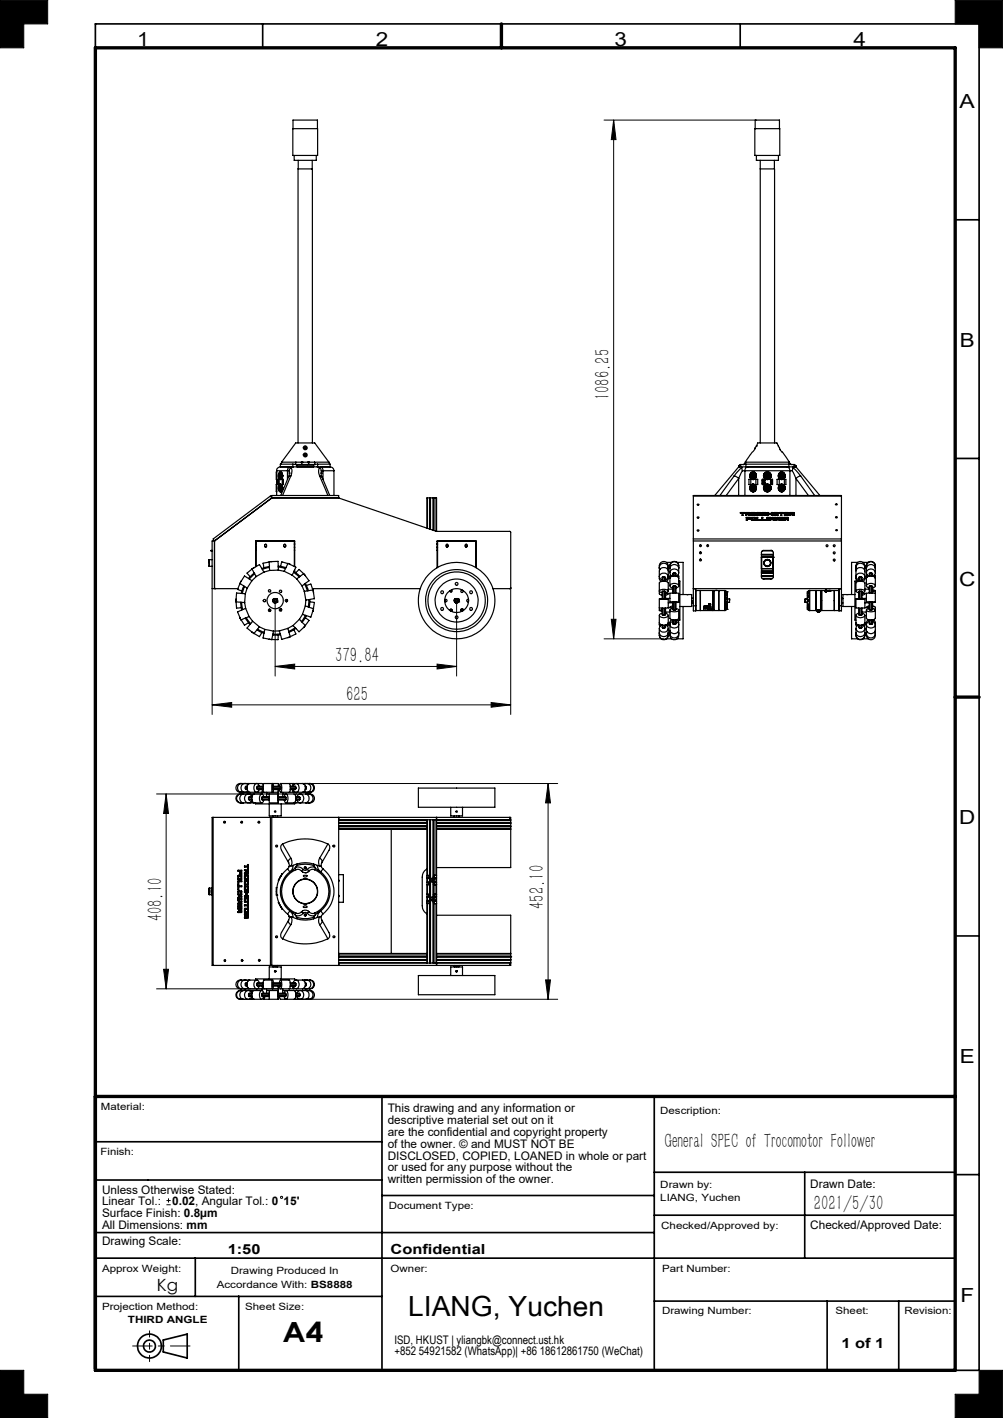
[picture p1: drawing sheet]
<svg xmlns="http://www.w3.org/2000/svg" width="210mm" height="297mm" viewBox="0 0 210 297" stroke-linecap="round" stroke-linejoin="round" font-family="sans-serif">
<defs><g id="words">
<g font-size="5.8">
<text x="85.5" y="275.6">LIANG, Yuchen</text>
<text x="59.2" y="281.2">A4</text>
</g>
<g font-size="4.4">
<text x="127.6" y="83.9" transform="rotate(-90 127.6 83.9)">1086.25</text>
<text x="70.2" y="138.7">379.84</text>
<text x="72.5" y="146.7">625</text>
<text x="113.9" y="190.4" transform="rotate(-90 113.9 190.4)">452.10</text>
<text x="33.9" y="193" transform="rotate(-90 33.9 193)">408.10</text>
<text x="139.2" y="240.5">General SPEC of Trocomotor Follower</text>
<text x="170.4" y="253.4">2021/5/30</text>
</g>
<g font-size="4.1">
<text x="28.8" y="9.7">1</text>
<text x="78.7" y="9.7">2</text>
<text x="128.7" y="9.7">3</text>
<text x="178.7" y="9.7">4</text>
<text x="200.9" y="22.7">A</text>
<text x="200.9" y="72.7">B</text>
<text x="200.8" y="122.7">C</text>
<text x="200.8" y="172.7">D</text>
<text x="200.9" y="222.7">E</text>
<text x="201.1" y="272.7">F</text>
</g>
<text font-size="3.5" x="32.8" y="270.4">Kg</text>
<g font-size="2.9">
<text x="47.7" y="262.7">1:50</text>
<text x="81.8" y="262.6">Confidential</text>
<text x="176.2" y="282.3">1 of 1</text>
</g>
<g font-size="2.5">
<text x="81.2" y="233">This drawing and any information or</text>
<text x="81.2" y="235.4">descriptive material set out on it</text>
<text x="81.2" y="237.9">are the confidential and copyright property</text>
<text x="81.2" y="242.9">DISCLOSED, COPIED, LOANED in whole or part</text>
<text x="81.2" y="245.3">or used for any purpose without the</text>
<text x="81.2" y="240.4">of the owner. © and MUST NOT BE</text>
<text x="21.4" y="250">Unless Otherwise Stated:</text>
<text x="81.2" y="247.8">written permission of the owner.</text>
<text x="169.6" y="248.8">Drawn Date:</text>
<text x="21.4" y="252.5">Linear Tol.:</text>
<text x="21.4" y="254.9">Surface Finish: 0.8µm</text>
<text x="21.4" y="257.4">All Dimensions: mm</text>
<text x="36.1" y="252.5">0.02, Angular Tol.: 0</text>
<text x="59.4" y="252.5">15'</text>
<text x="169.6" y="257.4">Checked/Approved Date:</text>
<text x="21.4" y="260.8">Drawing Scale:</text>
<text x="82.6" y="281.4">ISD, HKUST | yliangbk@connect.ust.hk</text>
<text x="82.6" y="283.9">+852 54921582 (WhatsApp)| +86 18612861750 (WeChat)</text>
</g>
<g font-size="2.1">
<text x="21.1" y="232.6">Material:</text>
<text x="138.3" y="233.3">Description:</text>
<text x="21.1" y="241.9">Finish:</text>
<text x="138.3" y="248.8">Drawn by:</text>
<text x="138.3" y="251.6">LIANG, Yuchen</text>
<text x="81.4" y="253.2">Document Type:</text>
<text x="138.4" y="257.4">Checked/Approved by:</text>
<text x="21.4" y="266.4">Approx Weight:</text>
<text x="45.4" y="269.7">Accordance With: BS8888</text>
<text x="48.3" y="266.9">Drawing Produced In</text>
<text x="81.8" y="266.4">Owner:</text>
<text x="138.6" y="266.4">Part Number:</text>
<text x="21.4" y="274.4">Projection Method:</text>
<text x="51.3" y="274.3">Sheet Size:</text>
<text x="138.6" y="275.2">Drawing Number:</text>
<text x="174.9" y="275.2">Sheet:</text>
<text x="189.4" y="275.2">Revision:</text>
<text x="26.8" y="277.2">THIRD ANGLE</text>
</g>
</g></defs>
<g fill="none" stroke="#000" stroke-width=".35">
<path d="M20 10v-5h185v282h-5M55 5v5M155 5v5M200 46h5M200 96h5M200 196h5M20 239.1h60M80 229.7v57M137 229.7v57M20 258.2h117M20 247.2h60M80 250.4h57"/>
<path d="M137 254.5h63M137 245.5h63M168.5 245.5v18M200 246h5M20 271.5h60M20 263.5h180M40.9 263.5v8M50 271.5v15.2M137 272.5h63M173.2 272.5v14.5M188.2 272.5v14.5M34.2 280.7l5-1.3v5l-5-1.2z"/>
<circle cx="31.3" cy="281.9" r="1.25"/>
<circle cx="31.3" cy="281.9" r="2.5"/>
</g>
<path d="M27.8 281.9h12" fill="none" stroke="#000" stroke-width=".21" stroke-dasharray="30.5 1.3 1.3 1.3" stroke-dashoffset="26.4"/>
<path d="M31.3 278.7v6.5" fill="none" stroke="#000" stroke-width=".21" stroke-dasharray="30.5 1.3 1.3 1.3" stroke-dashoffset="29.2"/>
<g fill="none" stroke="#000" stroke-width=".21">
<path d="M0 0h10v5h-5v5h-5zM200 0h10v10h-5v-5h-5zM126.5 25.1h31.6M128.5 25.1v108.7M128.5 25.1l.5 4.1h-1zM44.4 123.3v26.3M57.6 139.6l4.1-.5v1zM57.6 125.8v15.8M57.6 139.6h38M91.5 139.1l4.1 .5-4.1 .5zM95.6 125.8v15.8M106.9 123.1v26.5"/>
<path d="M126.5 133.8h12.5M128 129.7h1l-.5 4.1zM44.4 147.6l4.1-.5v1zM44.4 147.6h62.5M102.8 147.1l4.1 .5-4.1 .5zM32.8 166.3h27.1M34.8 166.3l.5 4.1h-1zM34.8 166.3v40.8M60.5 164.1h56.3M114.8 164.1l.5 4.1h-1.1zM114.8 164.1v45.2M32.8 207.1h25.9"/>
<path d="M34.3 203h1l-.5 4.1zM61.6 209.3h55.2M114.2 205.2h1.1l-.5 4.1zM34.9 252.3h.8M34.9 251.5h.8M35.3 251v.9M0 287h5v5h5v5h-10zM205 287h5v10h-10v-5h5z"/>
<circle cx="58.9" cy="250.8" r=".22"/>
</g>
<path d="M20 10h180v277h-180zM105 5v5M200 146h5M20 229.7h180" fill="none" stroke="#000" stroke-width=".7"/>
<path d="M0 0v10h5v-5h5v-5zM0 287v10h10v-5h-5v-5zM205 287v5h-5v5h10v-10zM200 0v5h5v5h5v-10z" fill-rule="evenodd" fill="#000"/>
<g fill="#000">
<path d="M57.6 139.6l4.1-.5v1zM91.5 139.1l4.1 .5-4.1 .5z"/>
<path d="M128 129.7h1l-.5 4.1zM128.5 25.1l.5 4.1h-1z"/>
<path d="M44.4 147.6l4.1-.5v1zM102.8 147.1l4.1 .5-4.1 .5z"/>
<path d="M34.8 166.3l.5 4.1h-1zM34.3 203h1l-.5 4.1z"/>
<path d="M114.8 164.1l.5 4.1h-1.1zM114.2 205.2h1.1l-.5 4.1z"/>
</g>
<g fill="none" stroke="#000" stroke-width=".25">
<path d="M61.3 26.9v-1.8h5.2v7.5h-5.2v-5.7h5.2M61.6 32.6v1h4.6v-1M62.4 33.6v1.8M65.4 33.6v1.8M158 26.9h5.3v5.7h-5.3zM158.1 26.9v-1.8h5.1v1.8M158.4 32.6v1h4.6v-1M159.2 35.4h3M159.2 33.6v59.2M162.1 33.6l.1 59.2M57.9 98.8v1.6M57.9 98.8h.1"/>
<path d="M57.9 98.6h2.3M57.9 98.6v.2M58.4 99.7l.2 .1M58.4 99.7h.1M58.4 99.6l.2 .2M58.4 99.8h.1M58.4 99.6h.1M58.4 99.4h.1M58.4 99.9h.1M58.4 99.1a.33 .33 0 0 1 .4-.2 .33 .33 0 0 1 .2 .4l.1 .1a.63 .63 0 0 1-.5 1l-.3-.6zM58.4 99.5v.1M58.4 99.9l.4 .3"/>
<path d="M58.4 99.4l.3 .3M58.4 99.8l.1 .2M58.5 99.7h.1M58.5 99.3h.1M58.5 99.6h.1M58.5 99.4h.1M58.5 99.8h.1M58.5 99.3v.1M58.5 99.7h-.1M58.5 99.8v.1M58.5 99.6l.3 .2M58.5 99.3l.5 .5"/>
<path d="M58.5 99.5h.1M58.5 99.9h.1M58.5 99.6l-.1 .2M58.5 99.5l-.1 .1M58.5 99.9l.3 .3M58.5 99.7v.1M58.5 99.6l.1 .2M58.5 99.2h.1M58.5 99.5l.1 .2M58.5 99.1a.63 .63 0 0 1 .5 .5 .63 .63 0 0 1-.2 .6 .63 .63 0 0 1-.5-.4 .63 .63 0 0 1 .2-.7zM58.5 99.2v1M58.6 99.1h.1"/>
<path d="M58.6 99.8h.1M58.6 99.4h.1M58.6 99.2h.1M58.6 99.6h.1M58.6 99.7h.1M58.6 99.3h.1M58.6 99.1v1.2M58.6 99.7h-.1M58.6 99.5l.1 .3M58.6 99.3l-.1 .1M58.6 99.8l-.1 .2M58.6 99.8v.1"/>
<path d="M58.6 99.2l-.1 .1M58.6 99.8h-.1M58.6 99.2h-.1M58.6 99.2v.1M58.6 99.3v.1M58.6 99.9v.1M58.6 99.5h.1M58.6 99.9h.1M58.6 99.5l.1 .2M58.6 99.9l.3 .3M58.6 99.4l-.2 .2M58.6 99.7v.1"/>
<path d="M58.6 99.5v.1M58.6 99.1v.1M58.6 99.6v.1M58.6 99.1l.2 .1M58.6 98.9a.9 .9 0 0 1 .3 1.4l-.2 .1-.2-.1M58.6 99.4v.1M58.6 99.6l.3 .3M58.6 99.7l-.2 .1M58.6 99.3l.4 .3M58.6 99.5l.1 .1M58.6 99.1l.1 .1M58.7 99.1h.1"/>
<path d="M58.7 99.7h.1M58.7 99.8h.1M58.7 99.2h.1M58.7 99.3h.1M58.7 99.4h.1M58.7 99.6h.1M58.7 98.9a.85 .85 0 0 1 .5 .8 .85 .85 0 0 1-.5 .7M58.7 99v1.3M58.7 99.2l-.1 .2M58.7 99.3l-.1 .1M58.7 99.8v.2M58.7 99.7h-.1"/>
<path d="M58.7 99.9l-.1 .1M58.7 99.2l.1 .2M58.7 99.3v.1M58.7 97.8a.78 .78 0 0 0-.8 .8M58.7 97.2h2.6M58.7 97.8h2M58.7 99.9h.1M58.7 99.5h.1M58.7 99l-.3 .4 .1 .6 .2 .3-.2-.3M58.7 97.2v.6M58.7 98.8h.1M58.7 99.8l.1 .2"/>
<path d="M58.7 99.8l-.1 .1M58.7 99.5v.1M58.7 99.4v.1M58.7 99.1l.2 .1M58.7 99.4l-.1 .2M58.7 99.1v.1M58.7 99.9l.2 .1M58.7 99.5v.2M58.7 99l-.1 .1M58.7 99.3l.3 .3M58.7 99.6l.1 .1M58.7 99.7l.1 .1"/>
<path d="M58.7 99.7v.1M58.7 99.5l.1 .1M58.7 99.1l.1 .1M58.8 99.6h.1M58.8 99.7h.1M58.8 99.2h.1M58.8 99.8h.1M58.8 99.3h.1M58.8 99.9h.1M58.8 99.4h.1M58.8 99.1v1.2M58.8 99.8v.2"/>
<path d="M58.8 99.1l-.4 .3M58.8 99.7l-.3 .2M58.8 99.2l-.2 .1M58.8 99.3l-.1 .1M58.8 99.2l-.1 .1M58.8 99.9l-.1 .1M58.8 99.2v.2M58.8 99.8l-.1 .1M58.8 99.1h.1M58.8 99.6l-.3-.4v.8M58.8 99.4l-.2 .2M58.8 99.6l.1 .1"/>
<path d="M58.8 99.1v.1M58.8 99.8v.1M58.8 99.2v.1M58.8 99.5h.1M58.8 99.6v.1M58.8 99.5v.1M58.8 99.5l.1 .2M58.8 99.7l.1 .1M58.8 99.7v.1M58.9 99.6h.1M58.9 99.3h.1M58.9 99.7h.1"/>
<path d="M58.9 99.8h.1M58.9 99.4h.1M58.9 99.9h.1M58.9 99.2h.1M58.9 99.3v.7M58.9 99.2v.9M58.9 99.2l-.2 .1M58.9 99.3h-.1M58.9 99.9v.1M58.9 99.6h-.1M58.9 99.2l-.1 .1M58.9 99.3v.1"/>
<path d="M58.9 99.8l-.1 .1M58.9 99.5v.1M58.9 99.6l.1 .2M58.9 99.7l-.3 .2M58.9 99.3l-.1 .1M58.9 99.8v.1M58.9 99.8l-.1 .2M58.9 96.8l-.2 .4M58.9 96.8l3-4h4l3 4M58.9 96.8h3M58.9 99.5h.1M58.9 99.4l-.2 .2"/>
<path d="M58.9 99.6v.1M58.9 99.7v.1M58.9 99.5l.1 .1M58.9 99.4v.2M59 99.8h.1M59 99.7h.1M59 99.6h.1M59 99.6h-.1M59 99.6l-.3 .3M59 99.8l-.2 .1M60.2 98.6h.3M60.2 98.6v1.8"/>
<path d="M60.4 99.9l-1.6 3.9M60.5 98.6l.1 .5M60.6 99.1l-.2 .8M60.6 99.1h.1M60.7 97.8l-.4 .3-.1 .5M60.7 97.8h.7M60.9 99.7l-1.7 4.1M60.9 99.7l-.5 .2M60.9 97.9l.2 .7-.2 1.1M60.9 97.9l-.4 .7M61.3 97.2l.5 .1M61.3 97.2v.6"/>
<path d="M61.4 97.8l-.5 .1M61.4 97.8h5M61.8 97.3h.3M61.9 96.8h1.2M61.9 96.8l-.1 .5M62.1 97.3h3.6M62.1 97.3l.1 .3M62.2 97.6h3.5M62.2 97.6v.2h3.5v-.2M62.4 92.8v-57.4h3v57.4M63.1 96.8l.1 .4 .3 .1M63.1 96.8h.3"/>
<path d="M63.4 96.8h1.1M64.5 96.8h.2M64.7 96.8v.3l-.4 .2M64.7 96.8h1.2M65.7 97.3h.3M65.7 97.3v.3M65.9 96.8l.1 .5M65.9 96.8h3M66.4 97.8l.5 .1M66.4 97.8h.7M66.5 97.2l-.5 .1M66.5 97.2h2.6"/>
<path d="M66.5 97.2v.6M66.9 97.9l-.2 .9 .2 .9M66.9 97.9l.4 .7M66.9 99.7l1.8 4.1M66.9 99.7l.5 .2M67.1 97.8h2M67.1 97.8a.72 .72 0 0 1 .5 .8M67.2 99.1l.2 .8M67.2 99.1h.1M67.3 98.6h.3M67.3 98.6l-.1 .5M67.4 99.9l1.6 3.9"/>
<path d="M67.6 98.6h2.3M67.6 98.6v1.8M68.9 96.8l.2 .4M69.1 97.8a.85 .85 0 0 1 .8 .8M69.1 97.2v.6M69.9 98.6v5.2M153.7 99.7l-3 4.1M153.7 99.7l1 .5M154.7 97.6h.2M154.7 97.8h.5M154.7 97.6v.2M154.7 97.8l-5.1 6"/>
<path d="M154.9 97.6v.2h-.2M155.2 97.8l.1 .1M155.2 97.8h1.4M155.3 97.3h.5M155.3 97.3h-.3l-.3 .3M155.3 97.3l-.4 .3M155.3 97.9l-1.6 1.8M155.3 97.9l.1 .7M155.4 98.6l-.7 1.6M155.4 98.6h.6M156 98.6h9.4M156 98.6v5.2"/>
<path d="M156 96.8l-.1 .4-.4 .1M156 96.8h.1M156.1 96.8v.2l-.3 .3M156.1 96.8h9.1M156.2 97.2l-.4 .1M156.2 97.2h9M156.2 97.2v.6M156.6 97.8h8.1M156.6 97.8a.75 .75 0 0 0-.6 .8M157.1 99.8h.1M157.1 99.7h.1M157.1 99.6h.1"/>
<path d="M157.1 99.6v.1M157.1 99.6l.7 .7M157.2 99.8h.1M157.2 99.6h.1M157.2 99.4h.1M157.2 99.7h.1M157.2 99.7l-.1 .1M157.2 99.4l.1 .1M157.2 99.9l.2 .3M157.2 99.4v.1M157.2 99.8v.1M157.2 99.9h.1"/>
<path d="M157.2 99.5h.1M157.2 99.3l.2 .3M157.2 99.5v.1M157.2 99.5l.1 .1M157.2 99.6l.1 .2M157.2 99.7v.1M157.2 99.5l.2 .2M157.2 99.3h.1M157.2 99.3l.3 .3M157.2 99.7l.2 .1M157.2 99.8l.1 .2M157.2 99.3l.1 .1"/>
<path d="M157.3 99.5h.1M157.3 99.9h.1M157.3 99.3h.1M157.3 99.7h.1M157.3 99.4h.1M157.3 99.8h.1M157.3 99.6h.1M157.3 99.5l.1 .1M157.3 99.4l-.2 .2M157.3 99.5l-.1 .3M157.3 99.7l-.1 .1M157.3 99.6l-.1 .1"/>
<path d="M157.3 99.3h-.1M157.3 99.9l.2 .4M157.3 99.2l.1 .2M157.3 99.9v.1M157.3 99.8l-.1 .1M157.3 99.8v.1M157.3 99.2h.1M157.3 99.3l.1 .1M157.3 99.2l.1 .1M157.3 99.9l.1 .1M157.3 99.7l.3 .3M157.3 99.8l.1 .1"/>
<path d="M157.4 99.5h.1M157.4 99.2h.1M157.4 99.6h.1M157.4 99.4h.1M157.4 99.3h.1M157.4 99.7h.1M157.4 99.4v.1M157.4 99.5l.1 .2M157.4 99.2l-.2 .2M157.4 99.3h-.1M157.4 99.3l-.1 .1M157.4 99.4l-.2 .2"/>
<path d="M157.4 99.6l.1 .2M157.4 99.7v.1M157.4 99.7h-.1M157.4 99.8h-.1M157.4 99.9h-.1M157.4 99.1l.3 .4M157.4 99.8h.1M157.4 99.9h.1M157.4 99.9l.4 .3M157.4 99.8v.1M157.4 99.2l.1 .2-.3 .3M157.4 99.2v.1"/>
<path d="M157.4 99.7l.2 .1M157.4 99.8v.2M157.4 99.9v.1M157.4 99.3v.1M157.4 99.1h.1M157.4 99.6v.1M157.4 99.7l.1 .1M157.4 99.5l.1 .1M157.4 99.4l.2 .2M157.4 99.4l-.1 .2M157.4 99.1v.1M157.4 99.5l-.1 .3"/>
<path d="M157.4 99.3l.2 .2M157.4 99.1l.1 .1M157.4 99.1l.2 .1M157.5 99.3h.1M157.5 99.6h.1M157.5 99.4h.1M157.5 99.8h.1M157.5 99.2h.1M157.5 99.7h.1M157.5 99.9h.1M157.5 99.4v.2M157.5 99.3l.1 .1"/>
<path d="M157.5 99.4l.1 .1M157.5 99.6h-.1M157.5 99.2v.1M157.5 99.3l-.1 .1M157.5 99.2l-.1 .2M157.5 99.8v.1M157.5 99.9l.2 .3M157.5 99.1l-.2 .1M157.5 99.9v.1M157.5 99.8l-.1 .2M157.5 99.1h.1M157.5 99.6l-.1 .2"/>
<path d="M157.5 99.5l-.1 .2M157.6 99.2h.1M157.6 99.5h.1M157.6 99.7h.1M157.6 99.6h.1M157.6 99.1h.1M157.6 99.8h.1M157.6 99.4h.1M157.6 99.3h.1M157.6 99.9h.1M157.6 99.7v.1M157.6 99.2h-.1"/>
<path d="M157.6 99.3h-.1M157.6 99.8h-.1M157.6 99.9h-.1M157.6 99.5l.1 .2M157.6 99.6l.1 .2M157.6 99.5l-.1 .1M157.6 99.4h-.1M157.6 99.1v.1M157.6 99l.1 .1M157.6 99.2v.1M157.6 99.5v.1M157.6 99.8l.2 .2"/>
<path d="M157.6 98.9a.78 .78 0 0 1 .8 .7 .78 .78 0 0 1-.8 .8M157.6 99.8v.2M157.6 99.8l.3 .4M157.6 99.1l-.2 .1M157.6 99.7l-.2 .1M157.6 99.8v.1M157.6 99.2l.4 .4M157.6 99.9v.1M157.6 99.2l.1 .2M157.6 99.3v.1M157.6 99.6v.2M157.6 99.4v.1"/>
<path d="M157.6 99.5l-.4 .5M157.6 99.5l.3 .3M157.6 99.5l.1 .1M157.6 99.1l.1 .1M157.7 98.8h.1M157.7 99.9h.1M157.7 99.6h.1M157.7 99.8h.1M157.7 99.1h.1M157.7 99.2h.1M157.7 99.3h.1M157.7 99.4h.1"/>
<path d="M157.7 99.7h.1M157.7 99a.64 .64 0 0 0-.6 .7 .64 .64 0 0 0 .6 .6M157.7 99.3v.1M157.7 99.4v.1M157.7 99.3l-.1 .1M157.7 99.9v.1M157.7 99.2l-.1 .2M157.7 99.7l.1 .1M157.7 99.8v.1M157.7 99.8l-.1 .2M157.7 99.2v.1M157.7 99.1l.1 .1"/>
<path d="M157.7 99.5l.1 .1M157.7 99.1v.1M157.7 99l-.1 .1M157.7 99.6l-.1 .2M157.7 99.5l-.1 .2M157.7 99.7v.1M157.7 99.5h.1M157.7 99.1l-.1 .1M157.7 99.5v.1M157.7 99.4l.1 .1M157.7 99.5l.1 .2M157.7 99.6l.1 .2"/>
<path d="M157.8 99.1h.1M157.8 99.8h.1M157.8 99.7h.1M157.8 99.6h.1M157.8 99.2h.1M157.8 99.9h.1M157.8 99.3h.1M157.8 99.4h.1M157.8 99.2l-.3 .2M157.8 99.2h-.1M157.8 99.6h-.1M157.8 99.7l-.3 .2"/>
<path d="M157.8 99.2l-.1 .1M157.8 99.6l.4 .3h-.2M157.8 99.8v.2M157.8 99.8l-.1 .1M157.8 99.9l-.1 .1M157.8 99.1l.1 .1M157.8 99.7h-.1M157.8 99.8h-.1M157.8 99.2l.1 .2M157.8 99.3v.1M157.8 99.1h-.1M157.8 99.4l-.1 .1"/>
<path d="M157.8 99.5h.1M157.8 99.3l-.2 .2M157.8 99.9l.2 .2M157.8 99.1v.1M157.8 99.4l-.2 .2M157.8 99.5v.1M157.8 99.3l.4 .4M157.8 99.8l.1 .1M157.8 99.1l-.2 .1M157.8 99.7l.2 .1M157.8 99.9l.1 .1M157.8 99.7l-.2 .2"/>
<path d="M157.8 99.2l-.1 .2M157.8 99.2l.1 .1M157.9 99.1h.1M157.9 99.1h-.1M157.9 99.6h-.1M157.9 99.7v.1M157.9 99.7h.1M157.9 99.5l.2 .3M157.9 99.3h.1M157.9 99.6h.1M157.9 99.2h.1M157.9 99.4h.1"/>
<path d="M157.9 99.5v.1M157.9 99.5l-.1 .2M157.9 99.6l-.1 .2M157.9 99.7l-.1 .1M157.9 99.1l.1 .1M157.9 99.6v.1M157.9 99.9l.1 .1M157.9 99.6l.1 .2M157.9 99.3l.1 .1M157.9 99.9h.1M157.9 99.8h.1M157.9 99.6l.1 .1"/>
<path d="M157.9 99.7l-.2 .2M157.9 99.2h-.1M157.9 99.4v.1M157.9 99.2v.1M157.9 99.8l.1 .2M157.9 99.9v.1M157.9 99.2l.1 .2M158 99.9h.1M158 99.6h.1M158 99.4h.1M158 99.8h.1M158 99.2h.1"/>
<path d="M158 99.5h.1M158 99.3h.1M158 99.7h.1M158 99.6v.1M158 99.7l-.1 .1M158 99.2l-.2 .1M158 99.3l-.4 .4M158 99.4l-.2 .2M158 99.9v.1M158 99.5l-.1 .1M158 99.5l.1 .2-.3 .2M158 99.4l.2 .2"/>
<path d="M158 99.3v.1M158 99.2l-.1 .2M158 99.7l-.4 .4M158 99.9l-.4 .4M158 99.8v.2M158 99.8v.1M158 99.2v.1M158 99.5v.1M158 99.4v.1M158 99.7v.1M158 99.5l-.1 .2M158 99.6l-.1 .2"/>
<path d="M158.1 99.3h.1M158.1 99.3h-.1M158.1 99.3l-.1 .1M158.1 99.8l-.1 .1M158.1 99.9h.1M158.1 99.4h.1M158.1 99.8h.1M158.1 99.6h.1M158.1 99.7h.1M158.1 99.9l-.1 .1M158.1 99.3l.1 .2M158.1 99.9v.1"/>
<path d="M158.1 99.7h-.1M158.1 99.3l-.1 .2M158.1 99.8h-.1M158.1 99.4l.1 .1M158.1 99.4l-.1 .1M158.1 99.6h-.1M158.1 99.8l.1 .1M158.1 99.9l-.1 .2M158.2 93.8l-.1 .1M158.2 99.5h.1M158.2 99.8h.1M158.2 99.6h.1"/>
<path d="M158.2 99.7h.1M158.2 99.4h-.1M158.2 99.5l-.2 .1M158.2 99.6l-.2 .2M158.2 99.5l-.1 .1M158.2 99.6l-.1 .1M158.2 99.8l-.2 .1M158.2 99.7l-.1 .1M158.4 93.4l-.5 .8-1.9 2.6M158.4 93.4l.2-.6h4.1l.2 .4a2.58 2.58 0 0 0 1 1.5l1.4 2.1M158.4 93.4h.1M160 99.7h.1"/>
<path d="M160 99.6l.1 .1M160.1 99.8h.1M160.1 99.6h.1M160.1 99.7h.1M160.1 99.5v.1M160.1 99.7v.1M160.1 99.9h.1M160.1 99.8l.2 .3M160.1 99.4l.8 .8 .1-.1M160.1 99.6a.51 .51 0 0 0 .6 .6M160.1 99.3l.2 .2M160.1 99.7l.1 .1"/>
<path d="M160.1 99.5l.1 .1M160.1 99.6l.1 .1M160.1 99.8l.2 .1M160.2 99.6l-.2 .1M160.2 99.3l-.1 .2M160.2 99.8v.2M160.2 99.6h.1M160.2 99.8l-.1 .1M160.2 99.3v.1M160.2 99.7h.1M160.2 99.4l-.1 .2M160.2 99.3h.1"/>
<path d="M160.2 99.8h.1M160.2 99.9l-.1 .1M160.2 99.6v.1M160.2 99.5v.1M160.2 99.2h.1M160.2 99.5h.1M160.2 99.7l.1 .1M160.2 99.9h.1M160.2 99.6l.1 .1M160.2 99.4v.1M160.3 99.7v.1M160.3 99.2h.1"/>
<path d="M160.3 99.7l-.2 .1M160.3 99.8h-.1M160.3 99.7l.1 .1-.1 .1M160.3 99.9l-.1 .1M160.3 99.8v.1M160.3 99.9v.1M160.3 99.3l-.1 .1M160.3 99.8l-.1 .1M160.3 99.2l-.1 .1M160.3 99.2v.1M160.3 99.3v.1M160.3 99.5v.2"/>
<path d="M160.3 99.8l.2 .2M160.3 99.9h.1M160.3 99.8l.2 .1M160.3 99.4v.1M160.3 99.5l.1 .1M160.3 99.6v.2M160.3 99.3h.1M160.3 99.4l.2 .2M160.3 99.5l.1 .2M160.3 99.8h.1M160.4 99.1v.1M160.4 99.6l.5 .5"/>
<path d="M160.4 99.9l.1 .1M160.4 99.7h-.2M160.4 99.8l-.1 .1M160.4 99.6h-.1M160.4 99.3l-.1 .1M160.4 99.2l-.1 .1M160.4 99.8l.1 .2M160.4 99.3l.1 .1M160.4 99.9l-.1 .1M160.4 99.2h.1M160.4 99.2l.1 .2M160.4 99.1h.1"/>
<path d="M160.4 99.1l.8 .8M160.4 99.5l-.1 .1M160.4 99.7l-.1 .1M160.4 99.7v.1M160.4 99.5v.1M160.4 99.5l.1 .1M160.4 99.2l.1 .1M160.4 99.1l-.1 .1M160.5 99.1l-.4 .4M160.5 99.4v.1M160.5 99.1l.4 .4M160.5 99.6l-.1 .1"/>
<path d="M160.5 99.4l-.1 .1M160.5 99.2h.1M160.5 99.2h-.1M160.5 99.3l-.2 .2M160.5 99.3h.3M160.5 99.4l.2 .2M160.5 99.3l.2 .1M160.5 99.5l.1 .1M160.5 99.3l-.4 .5M160.5 99.4h.1M160.5 99.5v.1M160.5 99.9l-.2 .2"/>
<path d="M160.5 99.9l.2 .1M160.5 99.7l-.2 .1M160.5 99.5v.2M160.5 99.7v.1M160.5 99.7h.1M160.5 99.7l.2 .1M160.5 99.2l-.3 .3M160.5 99.1h.1M160.5 99.8l-.3 .3M160.5 99v.1M160.5 99.8h.1M160.5 99.2h.2"/>
<path d="M160.5 99.9v.1M160.6 99.6h.1M160.6 99.1h.1M160.6 99v.1M160.6 99.6v.1M160.6 99.6l.1 .1M160.6 99.3v.1M160.6 99.4h.1M160.6 99.9v.1M160.6 99.3l-.1 .1M160.6 99.4h-.1M160.6 99.1v.1"/>
<path d="M160.6 99.2l-.1 .1M160.6 99.9h-.1M160.6 99.7v.1M160.6 99.8l-.1 .1M160.6 99.1h-.1M160.6 99.6l.1 .2M160.6 99.1l.1 .1M160.7 99.6h.1M160.7 99.1h-.2M160.7 99.6h-.2M160.7 99.8h.1M160.7 99.4l-.2 .2"/>
<path d="M160.7 99.7h.1M160.7 99.4v.1M160.7 99.8l-.1 .1M160.7 99.9l-.1 .1M160.7 99v.1M160.7 99.1h.1M160.7 99.6v.1M160.7 99.6l-.1 .1M160.7 99l-.1 .1M160.7 99.1h.2M160.7 99.6l.1 .1M160.7 99.7v.1"/>
<path d="M160.7 99.8l.2 .1M160.7 99.5l.1 .2M160.7 99.2l.2 .1M160.7 99.2l-.1 .2M160.7 99.5v.1M160.7 99.7h-.2M160.7 99.9h.1M160.7 99.7l.1 .1M160.7 99.5l.1 .1M160.8 99.7h-.1M160.8 99.7l.2 .1M160.8 99.8h.1"/>
<path d="M160.8 99.2h.1M160.8 99.1l.2 .1M160.8 99.1l-.2 .2M160.8 99.2v.1M160.8 99.3l-.4 .4M160.8 99.6l-.2 .1M160.8 99.3l-.1 .1M160.8 99.2l-.1 .1M160.8 99.7l.1 .1 .1-.1M160.8 99.6l.1 .1M160.8 99.8v.1M160.8 99.9v.1"/>
<path d="M160.8 99.8l-.1 .2M160.8 99.1l.1 .1M160.8 99v.1M160.8 99.7h.1M160.8 99.5v.1M160.8 99.3l.2 .2M160.8 99.3h.1M160.8 99.9h.1M160.8 99.5h.1M160.9 99.1l.3 .3M160.9 99.7l.1 .1M160.9 99.1l-.2 .1"/>
<path d="M160.9 99.2h-.1M160.9 99.7l-.2 .1M160.9 99.3l-.1 .2M160.9 99.8l.1 .1M160.9 99.3v.2M160.9 99.9l.1 .1M160.9 99.2l-.1 .1M160.9 99.2l.1 .1M160.9 99.9l-.1 .1M160.9 99.8l-.1 .1M160.9 99.1h.1M160.9 99.5l.2 .1"/>
<path d="M160.9 99.9h.1M160.9 99.5l.1 .1M161 99.1h.1M161 99.3l.1 .3M161 99.6l.3 .2M161 99.2v.1M161 99.7l-.2 .1M161 99.9l.1 .1M161 99.6l-.1 .1M161 99.2h.1M161 99.8l.1 .2M161 99.2l.1 .2"/>
<path d="M161 99.8l-.1 .1M161 99.9l-.1 .1M161 99.5v.3M161 99.8l-.2 .2M161 99.1l-.1 .1M161 99.5v.2M161 99.8l.1 .1M161 99.7v.1M161 99.7l-.1 .1M161 99.3l.1 .1M161 99.5v.1M161 99.2l-.1 .1"/>
<path d="M161.1 99.4v.1M161.1 99.4l-.1 .1M161.1 99.6l-.1 .1M161.1 99.9h.1M161.1 99.5l.1 .1M161.1 99.4l.2 .2M161.1 99.2l-.3 .3M161.1 99.4h.1M161.1 99.5l-.1 .2M161.1 99.6v.1M161.1 99.9l-.3 .4M161.1 99.3l-.5 .6"/>
<path d="M161.1 99.9v.1M161.1 99.8h.1M161.1 99.7h.1M161.1 99.8h-.1M161.1 99.8l-.3 .3M161.1 99.3v.1M161.1 99.8v.1M161.2 99.3h.1M161.2 99.8l-.4 .4M161.2 99.4v.4M161.2 99.7h.1M161.2 99.3h-.1"/>
<path d="M161.2 99.8v.1M161.2 99.3v.1M161.2 99.9h.1M161.2 99.4h.1M161.2 99.4l-.1 .2M161.2 99.9h-.1M161.2 99.4h-.1M161.2 99.7h-.1M161.2 99.7l.1 .1M161.2 99.7v.1M161.2 99.6v.1M161.2 99.6l.1 .1"/>
<path d="M161.3 99.7h.1M161.3 99.8h.1M161.3 99.6h.1M161.3 99.6l-.3 .1M161.3 99.4l-.2 .2M161.3 99.9h-.1M161.3 99.6l-.1 .1M161.3 99.7l-.1 .1M163.2 99.7h.1M163.2 99.5h.1M163.2 99.8l.1 .1M163.2 99.9h.1"/>
<path d="M163.2 99.8h.1M163.2 99.6h.1M163.2 99.9v.1M163.2 99.4l.2 .2M163.2 99.5l.4 .4M163.2 99.6v.2M163.2 99.9l.2 .3M163.2 99.5v.1M163.2 99.3h.1M163.2 99.4h.1M163.2 99.8v.1M163.2 99.9l.1 .1"/>
<path d="M163.2 99.8l.2 .1M163.2 99.3v.1M163.2 99.3l.1 .1M163.3 99.9h.1M163.3 99.8h.1M163.3 99.4h.1M163.3 99.7h.1M163.3 99.3h.1M163.3 99.5h.1M163.3 99.6h.1M163.3 99.5l-.1 .2M163.3 99.6l-.1 .1"/>
<path d="M163.3 99.7v.1M163.3 99.7l-.1 .1M163.3 99.6v.1M163.3 99.5v.1M163.3 99.4l.1 .2M163.3 99.2h.1M163.3 99.1a.68 .68 0 0 1 .9 .2 .68 .68 0 0 1-.2 .9 .68 .68 0 0 1-.9-.3v-.6zM163.3 99.2l.2 .1M163.3 99.7h-.1M163.3 99.3v.1M163.3 99.9v.1M163.3 99.8v.1"/>
<path d="M163.3 99.2v.1M163.3 99.7l.1 .1M163.3 99.4v.1M163.3 99.3l.1 .1M163.3 99.2l.1 .2M163.3 99.9l.1 .1M163.3 99.8l.1 .2M163.4 99.3h.1M163.4 99.2h.1M163.4 99.4h.1M163.4 99.6h.1M163.4 99.9h.1"/>
<path d="M163.4 99.7h.1M163.4 99.5h.1M163.4 99.8h.1M163.4 98.9a.74 .74 0 0 1 1 .9 .74 .74 0 0 1-1.3 .3 .96 .96 0 0 1 .3-1.2zM163.4 99.6v.1M163.4 99.6l-.1 .1M163.4 99.3l-.2 .3M163.4 99.9l-.1 .1M163.4 99.6v.2M163.4 99.5l-.1 .1M163.4 99.4l.1 .2M163.4 99.3l.3 .3"/>
<path d="M163.4 99.1l.2 .2M163.4 99.5v.1M163.4 99.1h.1M163.4 99.6h-.1M163.4 99.7l-.2 .1M163.4 99.9l.3 .3M163.4 99.2v.2M163.4 99.8v.1M163.4 99.7l.4 .4M163.4 99.2v.1M163.4 99.1l-.2 .3M163.4 99.6l.1 .1"/>
<path d="M163.4 99.5l.1 .1M163.4 99.1v.1M163.4 99.5l-.1 .2M163.4 99.7v.1M163.4 99.6l-.1 .2M163.4 99.7l.1 .1M163.4 99.1l.1 .1M163.4 99.1l.2 .1M163.5 99.2h.1M163.5 99.4h.1M163.5 99.7h.1M163.5 99.8h.1"/>
<path d="M163.5 99.3h.1M163.5 99.6h.1M163.5 99.1l.1 .1M163.5 99.7l-.1 .1M163.5 99.2h-.1M163.5 99.8h-.1M163.5 99.4v.1M163.5 99.3l-.1 .1M163.5 99.2l-.1 .1M163.5 99.9h.1M163.5 99.8l-.1 .2M163.5 99.9l-.1 .1"/>
<path d="M163.5 99.9v.1M163.5 99.1h.1M163.5 99.3v.1M163.5 99.5h.1M163.5 99.3l.2 .2M163.5 99.9l-.1 .2M163.5 99.5v.1M163.5 99.6l.1 .2M163.5 99.1v.1M163.5 99.3l-.1 .2M163.5 99.5l.1 .1M163.6 99.1h.1"/>
<path d="M163.6 99.8h.1M163.6 99.3h.1M163.6 99.2h.1M163.6 99.4h.1M163.6 99.6h.1M163.6 99.7h.1M163.6 99.2l.2 .2M163.6 99.2l.1 .2M163.6 99.2v.2M163.6 99.1h-.1M163.6 99.8v.2M163.6 99.7h-.1"/>
<path d="M163.6 99.8l.1 .2M163.6 99.8l.2 .1M163.6 99.2l-.1 .2M163.6 99.8l-.1 .1M163.6 99.2l.2 .1M163.6 99.5h.1M163.6 99.9h.1M163.6 99.3l-.2 .3M163.6 99.5l-.4 .4M163.6 99.9l-.1 .1M163.6 99.1v.1M163.6 99.5v.2"/>
<path d="M163.6 99.4l.2 .2M163.6 99.7l.1 .1M163.6 99.5l.1 .1M163.6 99.3l.2 .2M163.6 99.6l.1 .1M163.6 99.1l.1 .1M163.7 99.9h.1M163.7 99.6h.1M163.7 99.8h.1M163.7 99.7h.1M163.7 99.2h.1M163.7 99.4h.1"/>
<path d="M163.7 99.3h.1M163.7 99.1h.1M163.7 98.8h.1M163.7 99.2l-.1 .1M163.7 99.3l-.1 .1M163.7 99.7l.2 .2M163.7 99.9l-.1 .1M163.7 99.8l-.2 .2M163.7 99.2v.1M163.7 99.1l.2 .2M163.7 99.4v.1M163.7 99.2l.1 .1"/>
<path d="M163.7 99a.63 .63 0 0 1 .5 .7 .63 .63 0 0 1-.5 .6M163.7 98.8a.79 .79 0 0 0-.7 .9 .79 .79 0 0 0 .9 .7M163.7 99l-.1 .1M163.7 99.3l-.3 .3M163.7 99.6l-.1 .2M163.7 99.5l-.2 .3M163.7 99.5v.1M163.7 99.6l.1 .2M163.7 99.5l.1 .1M163.7 99l.2 .2M163.7 99.1l.1 .1M163.7 99.7v.1"/>
<path d="M163.8 99.9h.1M163.8 99.2h.1M163.8 99.4h.1M163.8 99.3h.1M163.8 99.1h.1M163.8 99.7h.1M163.8 99.8h.1M163.8 99.6h.1M163.8 99.8l-.1 .1M163.8 99.1l-.2 .1M163.8 99.9l.2 .3M163.8 99.7l-.2 .1"/>
<path d="M163.8 99.2l-.1 .2M163.8 99.7l.3 .2M163.8 99.9v.1M163.8 99.8l.1 .2M163.8 99.3v.1M163.8 99.2l.1 .2M163.8 99.5h.1M163.8 99.3l-.2 .2M163.8 99.4l-.2 .2M163.8 99.9l-.4 .3M163.8 99.1v.1M163.8 99.5l.3 .4"/>
<path d="M163.8 99.3l.4 .4M163.8 99.6l-.1 .1M163.8 99.5v.1M163.8 99.6v.1M163.8 99.4l.2 .2M163.8 99.7v.1M163.8 99.4l.1 .2M163.8 99.8l-.1 .2M163.8 99.1l-.1 .1M163.8 99.7l.2 .1M163.8 99.2v.1M163.8 99.8l.1 .1"/>
<path d="M163.8 99.2l.1 .1M163.8 99.4l.1 .1M163.9 99.7h.1M163.9 99.8h.1M163.9 99.3h.1M163.9 99.6h.1M163.9 99.5h.1M163.9 99.9h.1M163.9 99.2h.1M163.9 99.4h.1M163.9 99.9l-.3 .3M163.9 99.7l-.1 .1"/>
<path d="M163.9 99.6v.1M163.9 99.1h.1M163.9 99.4l-.3 .3M163.9 99.5l-.1 .3M163.9 99.1l.1 .1M163.9 99.3h-.1M163.9 99.4h-.1M163.9 99.5l-.1 .1M163.9 99.1l-.1 .1M163.9 99.9h-.1M163.9 99.6v.2M163.9 99.5v.1"/>
<path d="M163.9 99.1v.1M163.9 99.2h-.1M163.9 99.3v.1M163.9 99.4v.1M163.9 99.2v.1M163.9 99.8l.1 .2M163.9 99.9l.1 .1M163.9 99.2l.1 .2M163.9 99.8v.1M163.9 99.3l.1 .1M163.9 99.8h-.1M163.9 99.9v.1"/>
<path d="M164 99.9h.1M164 99.5h.1M164 99.6h.1M164 99.2h.1M164 99.4h.1M164 99.3h.1M164 99.7h.1M164 99.8h.1M164 99.3h-.1M164 99.5l-.3 .3M164 99.4l.1 .2M164 99.5l-.1 .1"/>
<path d="M164 99.9h-.1M164 99.6l.1 .2M164 99.5l.1 .2M164 99.6l-.1 .1M164 99.7v.1M164 99.2l-.2 .2M164 99.7l-.2 .1M164 99.7l.2 .1M164 99.2l-.1 .2M164 99.3v.1M164 99.8v.1M164 99.8l-.1 .2"/>
<path d="M164 99.2v.1M164 99.5l-.1 .3M164 99.5l.1 .1M164.1 99.7h.1M164.1 99.9h.1M164.1 99.8h.1M164.1 99.4h.1M164.1 99.6h.1M164.1 99.5l.1 .3M164.1 99.8l-.1 .2M164.1 99.3h.1M164.1 99.7l-.4 .4"/>
<path d="M164.1 99.3l-.2 .2M164.1 99.9l-.1 .1M164.1 99.4l-.1 .1M164.1 99.6h-.1M164.1 99.8h-.1M164.1 99.3l-.1 .2M164.1 99.3v.2M164.1 99.3v.1M164.1 99.8v.1M164.1 99.7h-.1M164.1 99.5h.1M164.1 99.4l-.1 .2"/>
<path d="M164.1 99.5l.1 .1M164.1 99.5v.1M164.1 99.6v.1M164.1 99.7v.1M164.1 99.6l.1 .1M164.2 99.6h.1M164.2 99.7h.1M164.2 99.8h.1M164.2 99.5v.1M164.2 99.7v.1M164.2 99.6h-.1M164.2 99.8l-.3 .3"/>
<path d="M164.2 99.9l-.2 .2M164.2 99.6l-.2 .2M164.7 97.8a.74 .74 0 0 1 .7 .8M164.7 97.8h1.4M165.2 97.2l.4 .1M165.2 97.2v.6M165.2 96.8l.4 .5M165.2 96.8h.1M165.3 96.8l.1 .4 .4 .1M165.4 98.6h.5M165.4 98.6v5.2M165.6 97.3h.5"/>
<path d="M165.9 98.6l.8 1.6M166 97.9l1.6 1.8M166 97.9l-.1 .7M166.1 97.3h.3l.3 .3M166.1 97.3l.3 .3M166.1 97.8l-.1 .1M166.1 97.8h.6M166.4 97.6h.3M166.4 97.6v.2h.3M166.7 97.6v.2M166.7 97.8l5 6M167.6 99.7l-.9 .5"/>
<path d="M167.6 99.7l3 4.1M43.8 117.2v1.4M43.8 117.2h.6M44.4 115.3h-.2l.2 .1M44.4 118.6h-.6M44.4 113.3h.5v10h-.5zM52.7 119.2l1.6-1 .9 1.6M52.7 119.2l1 1.6M52.7 119.2l-1 .8 .7 .8M53.2 118.9l-.2 .2M53.5 114.8h.1M53.5 114.6h.1"/>
<path d="M53.5 115.3h.1M53.5 113.8h.1M53.5 114h.1M53.5 115.2h.1M53.5 113.4h.2M53.8 113.3l-.2 .1v5.3M55.2 119.8h.1M55.2 119.8l-1.5 1M55.5 114h.1a.37 .37 0 0 1 .1 .6l-.3-.1zM55.5 114h.2M55.5 114.6h.2M56.4 117.7l-1.3 .3 .2 .9"/>
<path d="M56.4 118.8l-1.5 .5M56.4 118.6l-1.6 .5M56.4 119.5l-1.2 .3M56.6 117.6h.3M56.9 104.3l-.3-.4-12 9 .3 .4M56.9 104.3l-12 9M56.9 103.8h14v.5h-14zM57 104.3l-12.1 9.1M57.9 101.4v1.6M57.9 103h.1M57.9 103v.8M58 100.4v1.1z"/>
<path d="M58.2 118.8l1.6 .3M58.2 118.6l1.7 .3M58.3 100.4h.2v1.1h-.2zM58.3 119.4l-.1-1.8h-1.8v1.9M58.3 119.4h.1M58.3 119.4l-1.9 .1M58.3 119.4l1.2 .3M58.4 102.2l.5 .4M58.4 102.1h.1M58.4 102.2l.1 .1M58.4 102.2h.1M58.4 102.3h.1"/>
<path d="M58.4 102h.1M58.4 102.4h.1M58.4 102.1l.5 .5M58.4 102.5h.1M58.4 102l.1 .1M58.4 102.4l.2 .3M58.4 102.4l.1 .2M58.4 102.3l.1 .2M58.4 102.4l.3 .3M58.5 101.8h.1M58.5 101.9h.1M58.5 102.1h.1"/>
<path d="M58.5 102h.1M58.5 102.2h.1M58.5 101.6a.37 .37 0 0 1 .4 0 .37 .37 0 0 1 .2 .4 .62 .62 0 0 1-.5 .9l-.3-.6zM58.5 101.7a.28 .28 0 0 1 .3-.1 .28 .28 0 0 1 .1 .4l.1 .1a.42 .42 0 0 1 0 .5 .42 .42 0 0 1-.5 .2l-.2-.5zM58.5 101.8v.8M58.5 101.9v.1M58.5 102.3h-.1M58.5 101.8v.1M58.5 101.8l.2 .3M58.5 101.9l.1 .2M58.5 102.3v.1M58.5 102.5h.1"/>
<path d="M58.5 102.6h.1M58.5 102.4h.1M58.5 102.3h.1M58.5 100h.1M58.5 100.1h.1M58.5 102.1h-.1M58.5 102.2h-.1M58.5 102.1l.1 .1M58.5 100.1v.1M58.5 101.7h.1M58.5 100.2h.1M58.5 102.4l.4 .3"/>
<path d="M58.5 101.9l-.1 .1M58.5 102.1l-.1 .2 .1 .1M58.5 102.7h.1M58.5 101.7v1M58.5 100.1l.1 .2M58.5 100v.1M58.6 102.1h.1M58.6 101.7h.1M58.6 101.9h.1M58.6 101.8h.1M58.6 102h.1M58.6 102.2h.1"/>
<path d="M58.6 100.2h.1M58.6 102.1l.1 .2M58.6 101.9l-.1 .1M58.6 101.7l-.1 .2M58.6 102.3v.1M58.6 102.5v.1M58.6 102.3l-.1 .2M58.6 102.4l-.1 .2M58.6 101.8l.2 .3M58.6 102.4v.1M58.6 101.9v.1M58.6 101.8v.1"/>
<path d="M58.6 101.7l.3 .3M58.6 101.6l.1 .2M58.6 101.7v.1M58.6 102.5h.1M58.6 102.8h.1M58.6 102.3h.1M58.6 102.4h.1M58.6 102.6h.1M58.6 102.7h.1M58.6 100.1h.1M58.6 100h.1M58.6 102.7l.1 .1"/>
<path d="M58.6 102.1l.1 .1M58.6 102.5l-.1 .1M58.6 101.6v1.2M58.6 100.1l.1 .2M58.6 100l-.1 .1M58.6 100.1v.1M58.6 101.6h.1M58.6 100.3h.1M58.6 101.4a.93 .93 0 0 1 .1 1.6l-.2-.2M58.6 101.6v1.1M58.6 102.2l.3 .2M58.6 102v.1"/>
<path d="M58.6 102.6v.1M58.6 101.7l.3 .2M58.6 100.1l.1 .1M58.7 102.8h.1M58.7 101.6h.1M58.7 101.7h.1M58.7 102.2h.1M58.7 101.8h.1M58.7 101.9h.1M58.7 102h.1M58.7 102.1h.1M58.7 100.3h.1"/>
<path d="M58.7 100.2h.1M58.7 101.4a.88 .88 0 0 1 .5 .8 .88 .88 0 0 1-.5 .8M58.7 101.6v1.2M58.7 101.7l-.1 .1M58.7 102.7l.1 .1M58.7 101.8l-.1 .1M58.7 102.3v.2M58.7 102.1l.2 .3M58.7 102.4v.2M58.7 102.3l-.1 .1M58.7 102.5l-.1 .1M58.7 101.9l-.1 .1"/>
<path d="M58.7 101.9v.1M58.7 102.4l-.1 .1M58.7 101.7v.2M58.7 101.6l.2 .2M58.7 103h.1M58.7 100.4h.1M58.7 102.6h.1M58.7 102.3h.1M58.7 102.5h.1M58.7 102.7h.1M58.7 102.4h.1M58.7 100.1h.1"/>
<path d="M58.7 100h.1M58.7 101.6a.81 .81 0 0 0 0 1.2M58.7 101.4h.1M58.7 101.9l-.3 .3M58.7 102.6v.1M58.7 102.3l.1 .3M58.7 102v.1M58.7 102.5l-.2 .2M58.7 101.6l-.2 .2M58.7 101.7l.1 .3M58.7 100.1v.1M58.7 101.6l-.1 .2"/>
<path d="M58.7 102.1v.1M58.7 102.7v.1M58.7 100.2l.1 .1M58.7 100.1l.1 .1M58.7 100l-.1 .2M58.7 100.1v.2M58.7 100.2v.1M58.8 101.6h.1M58.8 101.8h.1M58.8 102.6h.1M58.8 102.4h.1M58.8 102.3h.1"/>
<path d="M58.8 102.7h.1M58.8 102.5h.1M58.8 101.7h.1M58.8 102.1h.1M58.8 101.9h.1M58.8 102.2h.1M58.8 102h.1M58.8 100.3h.1M58.8 100.2h.1M58.8 100h.1M58.8 101.6l-.2 .2M58.8 102.1v.1"/>
<path d="M58.8 101.8l-.1 .1M58.8 101.9l-.1 .1M58.8 102.7v.1M58.8 102.3l-.1 .1M58.8 101.7l-.1 .1M58.8 102.3v.2M58.8 102.5l-.1 .1M58.8 101.7v.2M58.8 101.6v.1M58.8 102.4l-.1 .1M58.8 101.6v1.2M58.8 102.4l.1 .1"/>
<path d="M58.8 102.1l.2 .2M58.8 102.3v.1M58.8 101.9l.1 .2M58.8 102.7l-.1 .1M58.8 101.7v.1M58.8 102.8h.1M58.8 100v.1M58.8 100l-.2 .2M58.8 100.2v.1M58.8 100.1h.1M58.8 101.9l-.2 .3M58.8 102.5l-.2 .2"/>
<path d="M58.8 102.1l.1 .1M58.8 100.1l.1 .1M58.8 100.1v.1M58.9 102h.1M58.9 102.4h.1M58.9 102.5h.1M58.9 102.1h.1M58.9 102.3h.1M58.9 102.2h.1M58.9 101.9h.1M58.9 101.8h.1M58.9 102.6h.1"/>
<path d="M58.9 100h.1M58.9 101.7l-.1 .1M58.9 101.9l-.4 .4M58.9 102.3l.1 .1M58.9 102.5l-.3 .3M58.9 102.3l-.1 .1M58.9 101.7v1M58.9 102.6l-.2 .2M58.9 100.1h.1M58.9 100l-.2 .3M58.9 102.2v.1M58.9 101.8l-.1 .1"/>
<path d="M58.9 102.1l.1 .1M58.9 102.4v.1M58.9 101.9l-.1 .1M58.9 102.3l-.1 .2M58.9 102.3v.1M58.9 101.8v.8M58.9 102.4l-.1 .2M58.9 102.5v.1M58.9 101.9v.1M58.9 101.9l-.5 .5M58.9 102l-.1 .1M58.9 102l-.3 .4"/>
<path d="M58.9 102.5l-.1 .1M59 102.3h.1M59 102.2h.1M59 102.1h.1M59 102.3l-.1 .1M59 102.1h-.1M59 102.1l-.3 .3M59 102.2l-.2 .2M59.1 100.4h.2v1.1h-.2zM59.5 119.7l.8-1.7 1.6 .8-.7 1.7M59.5 119.7l1.7 .8M59.5 114h.2"/>
<path d="M59.5 114.6h.2M60.3 118l-1.3-.3-.3 .9M60.5 118.1l.3 .1M61.4 113.3l.2 .1v5.2M61.5 119.9l1.2 1M61.5 119.7l1.3 1M61.6 113.4h.1M61.6 119.5l.1 .2M61.6 114.8h.1M61.6 114.6h.1M61.6 115.3h.1M61.6 113.8h.1"/>
<path d="M61.6 114h.1M61.6 115.2h.1M61.7 118.7v-5.4h-8.2v5.4M61.7 119.3v.5M61.9 120l.7-.7 1 .9M70.9 104.3l20.5 7M89.5 104.3h-.1v6.3M89.5 104.3h1.8M89.5 104.3v6.3M90 104.3v6.5M90.1 104.3v6.5M90.7 104.3v6.8"/>
<path d="M90.9 104.3v6.8M91.3 104.3h.1v7M91.3 104.3v7M91.4 111.3h15.5v11.9M91.5 118.9v-5.6h8.2v5.6M91.5 114.8h.1M91.5 114.6h.1M91.5 115.3h.1M91.5 113.8h.1M91.5 114h.1M91.5 115.2h.1M91.5 113.4h.1"/>
<path d="M91.8 113.3l-.2 .1v5.4M93.5 114h.2M93.5 114.6h.2M97.4 114.1l.2-.1a.37 .37 0 0 1 .1 .6l-.3-.1zM97.5 114h.2M97.5 114.6h.2M99.4 113.3l.2 .1v5.4M99.6 114.8h.1M99.6 114.6h.1M99.6 115.3h.1M99.6 113.8h.1M99.6 114h.1"/>
<path d="M99.6 115.2h.1M99.6 113.4h.1M138.1 119.4l-.1-.9a.94 .94 0 0 1 1-.9 .94 .94 0 0 1 .9 .9l-.1 .9M138.1 119.3a.92 .92 0 0 1 .9-1.3 .92 .92 0 0 1 .8 1.3M139.6 117.8h1M140.3 119.1a.92 .92 0 0 1 .9-.9 .92 .92 0 0 1 .9 .9M140.3 118.6a.92 .92 0 0 1 .9-1 .92 .92 0 0 1 .9 1M140.3 118.7v.3M141.7 117.8h1.3v6.7M142.1 118.8a.92 .92 0 0 0-.9-1.2 .92 .92 0 0 0-.9 1.2v1.2M142.1 118.7v.3M142.1 118.8v1.2"/>
<path d="M145.2 113.3h31M145.2 112.9h31M145.2 103.9h31M145.9 105.7l.1-.1a.16 .16 0 0 1 .2-.1 .16 .16 0 0 1 .1 .3zM154.7 100.2v3.6M154.7 100.2l-2.7 3.6M155 107.3h.9v.2h-.3v.4h-.2v-.4h-.4zM155 107.4h.9M156.1 107.4h.8M156.2 108.4l.9 .1v-.1h-.9v.6h.3v-.5M156.3 107.8l.5 .1M156.3 107.7h.5"/>
<path d="M156.5 108.6h.6l-.6 .1M156.5 108.7h.6M156.8 100.4h.4v1.1h-.4zM156.8 107.9h.1M156.8 107.9h.2M156.9 107.3h-.8v.6h.2v-.4h.5v.2h-.5M156.9 107.3l.1 .1-.1 .4M156.9 107.8l.1 .1M156.9 107.4l.1 .1M156.9 107.3v.1M157.1 102.1h.1M157.1 102.2h.1"/>
<path d="M157.1 102.3h.1M157.1 102h.1M157.1 102.1l.1 .1M157.1 102.3l.1 .1M157.2 102.2h.1M157.2 102h.1M157.2 102.1h.1M157.2 101.9l.1 .2M157.2 102v.1M157.2 102.4l.2 .3M157.2 102.1l-.1 .1M157.2 102.2l.3 .3"/>
<path d="M157.2 102.4v.1M157.2 102.3l.1 .3M157.2 102.4h.1M157.2 102.5h.1M157.2 102.3h.1M157.2 102.1l.1 .1M157.2 101.9l.2 .2M157.2 101.9h.1M157.2 101.6a.73 .73 0 0 1 1.1 .6 .73 .73 0 0 1-1.1 .6 .9 .9 0 0 1 0-1.2zM157.2 102.1l.4 .3M157.2 102.1l-.1 .2M157.2 102.3v.1"/>
<path d="M157.2 101.8l.1 .1M157.2 101.9l.1 .1M157.2 102.2l.1 .1M157.2 102.3l.1 .1M157.3 100.1h.1M157.3 100h.1M157.3 102.1h.1M157.3 101.8h.1M157.3 102.6h.1M157.3 102.4h.1M157.3 102.2h.1M157.3 102.5h.1"/>
<path d="M157.3 102.3h.1M157.3 102h.1M157.3 101.9h.1M157.3 100h-.1M157.3 100v.1M157.3 102.5h-.1M157.3 102.6v.1M157.3 101.9l-.1 .1M157.3 102.2h-.1M157.3 102.1l-.1 .1M157.3 101.8l.1 .1M157.3 101.9l.1 .2"/>
<path d="M157.3 102.1l.1 .1M157.3 102.5l.1 .2M157.3 100l.1 .1M157.3 102v.1M157.3 101.8l-.1 .2M157.3 102.2l-.1 .1M157.3 102.3v.1M157.3 102.4v.2M157.3 102.6l.1 .1M157.3 102.3l.1 .1M157.3 102.2l.1 .1M157.3 102l.1 .1"/>
<path d="M157.3 101.7l.1 .1M157.3 107.3v.6h.9l-.2-.6M157.3 102.4l.1 .1M157.3 102.3l.1 .3M157.3 107.3h.7M157.3 107.4h.7M157.3 107.4v.1M157.3 107.3v.1M157.4 100.1h.1M157.4 102.1h.1M157.4 102h.1M157.4 101.8h.1"/>
<path d="M157.4 102.2h.1M157.4 102.6h.1M157.4 101.9h.1M157.4 100.1l.1 .2M157.4 100l-.1 .1M157.4 100h-.1M157.4 100.1l-.1 .1M157.4 101.9l-.1 .1M157.4 102h-.1M157.4 102.1h-.1M157.4 101.9l-.2 .2M157.4 102.1l.1 .1"/>
<path d="M157.4 102.7h.1M157.4 102.6h-.1M157.4 102.5h-.1M157.4 102.4h-.1M157.4 102.3h-.1M157.4 102.2h-.1M157.4 101.8h-.1M157.4 101.7h.1M157.4 102.7h-.1M157.4 100.2h.1M157.4 100h.1M157.4 102.4h.1"/>
<path d="M157.4 102.3h.1M157.4 102.5h.1M157.4 108.4h-.1l.1 .6 .8-.1-.1-.5M157.4 102.3l.4 .5M157.4 102.7l.1 .1M157.4 101.7v.1M157.4 101.8v.1M157.4 102.1v.1M157.4 102.2l-.2 .2M157.4 102.3v.1M157.4 102.4v.1M157.4 102.5v.1"/>
<path d="M157.4 101.9v.1M157.4 101.7l.1 .3M157.4 101.7l.4 .5M157.4 108.4h.7M157.4 108.4l-.1 .1M157.4 108.4h.1M157.4 102.8h.1M157.4 102.2v.1M157.4 100.1v.1M157.4 100l.2 .2M157.4 100.1l.1 .1M157.4 107.9v-.4h.5v.4"/>
<path d="M157.4 102l-.2 .3M157.4 102.6l.1 .1M157.4 102.1l-.1 .1M157.4 102v.2M157.4 102.6l-.1 .1M157.4 101.7l.2 .1M157.4 107.8h.5M157.5 100.3h.1M157.5 100.2h.1M157.5 100h.1M157.5 101.6h.1M157.5 101.8h.1"/>
<path d="M157.5 101.9h.1M157.5 102.3h.1M157.5 102.5h.1M157.5 102.4h.1M157.5 102h.1M157.5 102.1h.1M157.5 102.7h.1M157.5 101.7h.1M157.5 102.2h.1M157.5 102.6h.1M157.5 102l-.1 .2M157.5 102.3v.1"/>
<path d="M157.5 102.4l.3 .3M157.5 100.3h.3M157.5 108.5v.4h.5v-.4M157.5 100.2h-.1M157.5 100l.1 .1M157.5 102.2v.1M157.5 101.6l-.2 .2M157.5 101.8l.2-.2 .2 .2M157.5 101.8l-.1 .1M157.5 101.9l-.1 .1M157.5 101.7l-.1 .3M157.5 101.7l-.1 .1"/>
<path d="M157.5 102.4v.1M157.5 102.1l.3 .3M157.5 102.5v.1M157.5 102.7l.1 .1M157.5 102.2l.1 .1M157.5 102.1l.1 .1M157.5 101.7v.1M157.5 102.3l-.1 .1M157.5 102.4l-.1 .2M157.5 101.6l.3 .3M157.5 101.6l.1 .1M157.5 102l.1 .1"/>
<path d="M157.5 102.6l.1 .1M157.5 108.9h.5M157.5 100l-.1 .1M157.5 100.1v.1M157.5 102.8h.1M157.6 100h.1M157.6 100.2h.1M157.6 100.1h.1M157.6 102.7h.1M157.6 102.6h.1M157.6 101.9h.1M157.6 101.8h.1"/>
<path d="M157.6 102h.1M157.6 102.3h.1M157.6 102.8h.1M157.6 102.2h.1M157.6 102.1h.1M157.6 102.5h.1M157.6 102.4h.1M157.6 101.7h.1M157.6 100.2v.1M157.6 100.1l.1 .2M157.6 100.1l-.1 .1M157.6 100h-.1"/>
<path d="M157.6 102.6v.1M157.6 102.7l.1 .1M157.6 102.5h-.1M157.6 102.4h-.1M157.6 102.3h-.1M157.6 101.9h-.1M157.6 101.8h-.1M157.6 101.7h-.1M157.6 102v.1M157.6 102.1l.1 .1M157.6 102h-.1M157.6 102.6h-.1"/>
<path d="M157.6 102.5v.1M157.6 100.3h.1M157.6 101.6h.1M157.6 101.8v.1M157.6 100.1l.2 .2M157.6 101.4a.79 .79 0 0 1 .8 .8 .79 .79 0 0 1-.8 .8M157.6 101.6l.2 .2M157.6 102.1v.2M157.6 102.3l.3 .4M157.6 102.1l-.3 .3M157.6 101.7v.1M157.6 102.4v.2"/>
<path d="M157.6 102.3v.1M157.6 102.1l.2 .3M157.6 102.4v.1M157.6 102.7l-.1 .1M157.6 101.9v.1M157.6 101.7l.1 .3M157.6 100l.1 .1M157.6 100.1l-.1 .2M157.6 100.1v.1M157.6 102.5l.2 .2M157.6 101.6v.1M157.6 101.9l-.2 .2"/>
<path d="M157.6 101.9l.2 .2M157.6 102.5l-.2 .2M157.7 101.4h.1M157.7 103h.1M157.7 100.4h.1M157.7 100.2h.1M157.7 100.3h.1M157.7 100h.1M157.7 102.8h.1M157.7 101.6h.1M157.7 102.3h.1M157.7 102.7h.1"/>
<path d="M157.7 102.6h.1M157.7 101.8h.1M157.7 101.9h.1M157.7 102.1h.1M157.7 102h.1M157.7 102.4h.1M157.7 102.2h.1M157.7 101.7h.1M157.7 102.5h.1M157.7 101.6a.62 .62 0 0 0-.6 .6 .62 .62 0 0 0 .6 .6M157.7 100v.1M157.7 102.7l.1 .1"/>
<path d="M157.7 102.3v.1M157.7 102.1l.2 .3M157.7 101.7l-.1 .3M157.7 102.5v.1M157.7 101.9l-.1 .1M157.7 102.4v.1M157.7 102.3l-.1 .1M157.7 102v.1M157.7 102.1v.1M157.7 102.6v.1M157.7 102.7v.1M157.7 102.4l-.1 .2"/>
<path d="M157.7 101.8v.1M157.7 102.2l.1 .1M157.7 101.7v.1M157.7 101.6v.1M157.7 100.1l-.1 .2M157.7 100.2v.1M157.7 102l-.1 .1M157.7 102.1l-.1 .1M157.7 102.6l-.1 .1M157.7 102.7l-.1 .1M157.7 100.1h.1M157.7 100.2l.1 .1"/>
<path d="M157.7 100.1l.1 .1M157.7 100l.1 .1M157.7 102.1l.1 .1M157.8 100.3h.1M157.8 100h.1M157.8 100.2h.1M157.8 102.8h.1M157.8 101.6h.1M157.8 102.7h.1M157.8 102.2h.1M157.8 101.8h.1M157.8 102.4h.1"/>
<path d="M157.8 102.6h.1M157.8 102.5h.1M157.8 102.3h.1M157.8 101.9h.1M157.8 102h.1M157.8 102.1h.1M157.8 101.7h.1M157.8 101.6l-.2 .2M157.8 101.7l-.3 .3M157.8 102.7l.1 .1M157.8 100.2h-.1M157.8 100l-.1 .1"/>
<path d="M157.8 102.1l-.3 .3M157.8 101.7l-.1 .1M157.8 102.1l-.1 .1M157.8 102.3l-.1 .1M157.8 101.8l-.1 .1M157.8 102.4v.2M157.8 102.3v.1M157.8 102.5h-.1M157.8 102.5l-.1 .1M157.8 102.4l-.1 .1M157.8 102.2l-.1 .1M157.8 101.7l.1 .2"/>
<path d="M157.8 102.7l-.1 .1M157.8 101.8l.1 .2M157.8 102.6l-.1 .1M157.8 102l-.1 .1M157.8 101.9h-.1M157.8 101.9v.1M157.8 101.6l-.1 .1M157.8 100.1h.1M157.8 101.8l-.2 .3M157.8 102.6h.2M157.8 100.1l.1 .1M157.8 100.1v.1"/>
<path d="M157.8 100l-.2 .2M157.8 102l-.4 .4M157.8 102.5l.2 .2M157.8 102l.4 .4M157.8 101.9l.4 .3M157.8 102.6l-.2 .2M157.8 102.2l.1 .1M157.8 102.4l.1 .1M157.8 101.8h.2M157.8 101.6l-.1 .2M157.8 101.7l-.4 .5M157.8 102.5l.1 .1"/>
<path d="M157.8 102.1l.2 .2M157.8 102.1l-.2 .3M157.8 101.7l-.1 .3M157.8 102.3l-.4 .5M157.8 102.3l.1 .1M157.8 102.4v.1M157.8 101.7l.1 .1M157.8 102.5v.1M157.9 102.8h.1M157.9 101.7h-.1M157.9 102.3h.1M157.9 102.2h.1"/>
<path d="M157.9 101.8h.1M157.9 102.1h.1M157.9 102.4h.1M157.9 101.7h.1M157.9 100.1v.1M157.9 100.1l-.1 .2M157.9 100.2h.1M157.9 101.6v.1M157.9 102h.1M157.9 102.3h-.1M157.9 102.2h-.1M157.9 102.1l-.1 .1"/>
<path d="M157.9 100h.1M157.9 102.2v.1M157.9 102.7l-.1 .1M157.9 102.5h.1M157.9 102.7h.1M157.9 101.9h.1M157.9 102.1l.1 .1M157.9 102.6h.1M157.9 100v.1M157.9 101.7l-.1 .1M157.9 102.1l-.2 .3M157.9 102v.1"/>
<path d="M157.9 101.8v.1M157.9 102.5l.1 .1M157.9 102.5v.1M157.9 102.1v.1M157.9 102.3l.1 .3M157.9 101.8l.1 .2M157.9 101.7l.1 .2M157.9 102.7v.1M157.9 101.9l.1 .1M157.9 102.4v.1M158 100.1h.1M158 100h.1"/>
<path d="M158 102.3h.1M158 102.7h.1M158 101.9h.1M158 102.6h.1M158 102.5h.1M158 102.4h.1M158 101.8h.1M158 102h.1M158 102.2h.1M158 102.1h.1M158 102.5v.1M158 102.2h-.1"/>
<path d="M158 102.1l-.2 .1M158 100v.1M158 100l-.2 .2M158 100.1l-.1 .1M158 102.6v.1M158 102l-.1 .1M158 102.1h-.1M158 102.7h-.1M158 102.5l-.2 .2M158 102.1l.1 .1M158 102.2v.1M158 101.8l-.1 .2"/>
<path d="M158 101.8l-.2 .1M158 102.1l-.1 .1M158 102.3v.3M158 102.2l-.2 .2M158 102.1v.1M158 101.9v.1M158 102.3v.1M158 102.4v.1M158 107.3v.1M158 102.4l.2-.1-.1 .2M158 107.4l.2 .1M158.1 102.5h.1"/>
<path d="M158.1 101.9h.1M158.1 102.5l-.1 .1M158.1 101.8l-.3 .3M158.1 101.9h-.1M158.1 102.3l-.1 .2M158.1 108.4h.1M158.1 108.4l.1 .1M158.1 102.1h.1M158.1 102h.1M158.1 102.2h.1M158.1 101.9l-.1 .2M158.1 102.2l-.1 .1"/>
<path d="M158.1 102.4h.1M158.1 102.2l.1 .1M158.1 102.5l-.1 .2M158.1 102.1l-.1 .1M158.1 102l.1 .1M158.1 102l-.1 .1M158.1 102.3l.1 .1M158.2 102.4h.1M158.2 102.1h.1M158.2 102.2h.1M158.2 102.3h.1M158.2 102.4l-.3 .3"/>
<path d="M158.2 102.1h-.1M158.2 102.2h-.1M158.2 102.1l-.4 .4-.2-.2M158.2 102.2l-.1 .1M158.3 100.4h.3v1.1h-.3zM158.4 108.4h.2M158.5 107.3h.7M158.5 107.3l-.1 .6h.8l.1-.1h-.2v.1M158.5 107.4h.7M158.5 107.4l-.1 .1M158.5 107.3v.1M158.6 107.8h.7"/>
<path d="M158.6 108.9l.7 .1h-.9v-.6h.2v.5h.7M159.1 107.5h.1M159.2 107.3l.1 .2M159.2 107.4l.1 .1M159.2 107.3v.1M159.3 107.5h-.7v.4M159.4 116.7h.1M159.4 119.7h2.5M159.4 116.1h2.5M159.4 119.8h2.5M159.4 120h2.5M159.4 116.2h2.5"/>
<path d="M159.4 119.6h2.5M159.5 119.1h.1M159.5 116.7h-.1M159.5 116.7h.1M159.5 119.1h2.3M159.5 108.4h.2M159.5 116.7v2.4M159.5 116.7h2.3M159.6 115.4l.2-.1h1a.93 .93 0 0 1 1.1 .3v5.4l-.4 .3h-1.7l-.4-.4v-5.2zM159.6 100.4h.5v1.1h-.5zM159.6 115.4h2.1M159.6 100.6a.21 .21 0 0 1 .2-.2 .21 .21 0 0 1 .3 .2"/>
<path d="M159.6 101.2a.21 .21 0 0 0 .2 .2 .21 .21 0 0 0 .3-.2M159.6 100.4v1.1M159.6 107.3v.1M159.6 107.3l-.1 .1 .1 .5h.8l-.1-.6M159.6 107.3h.7M159.6 107.4h.7M159.6 107.4l-.1 .1M159.7 101.2h.1M159.7 100.6h.1M159.7 100.6a.18 .18 0 0 1 .1-.1 .18 .18 0 0 1 .2 .1M159.7 101.2a.18 .18 0 0 0 .1 .2 .18 .18 0 0 0 .2-.2M159.7 100.6l.1-.1 .2 .1"/>
<path d="M159.7 101.2a.16 .16 0 0 0 .2 .2 .16 .16 0 0 0 .1-.2M159.7 100.6v.6M159.7 108.9l.6 .1h-.8v-.6h.2v.5h.6M159.7 107.9v-.4h.5v.4M159.7 107.8h.5M160 100.6h.1M160 101.2h.1M160 102.2h.1M160 100.6v.6M160.1 100.6h.1M160.1 101.2h.1M160.1 102.1h.1"/>
<path d="M160.1 102h.1M160.1 102.3h.1M160.1 102.2h.1M160.1 100.6v.6M160.1 102.1v.1M160.1 102.3l.5 .5M160.1 102.2v.1M160.1 102l.1 .1M160.1 102.3v.1M160.1 102.4l.4 .3M160.1 101.9l.1 .2M160.1 102.2l.3 .2"/>
<path d="M160.1 102.3l.2 .1M160.1 102.4l.1 .1M160.1 101.9h.1M160.1 102.2l.1 .1-.1 .1M160.2 102.4l-.1 .1M160.2 102.1v.1M160.2 102.3v.1M160.2 101.9v.1M160.2 101.9l-.1 .1M160.2 102.4v.2M160.2 102.5h.1M160.2 101.9l.8 .8"/>
<path d="M160.2 100h.1M160.2 102.5h-.1M160.2 101.9h-.1M160.2 102.1h.1M160.2 102.2h.1M160.2 102.6l.3 .1M160.2 102.2l.2 .1M160.2 102l.3 .3M160.2 101.8h.1M160.2 102.4h.1M160.2 101.9h.1M160.2 102v.1"/>
<path d="M160.2 102.6h.1M160.3 102.2v.1M160.3 101.7l.1 .1M160.3 102.4v.1M160.3 102.1l-.2 .2M160.3 102.3v.1M160.3 101.9l-.1 .1M160.3 101.8l-.1 .1M160.3 102.3l-.1 .1M160.3 102.4l-.1 .1M160.3 101.8v.2M160.3 102.4l.2 .2 .3-.1"/>
<path d="M160.3 102.1v.3M160.3 100.1l.1 .1M160.3 100v.1M160.3 102.4l.2 .1M160.3 102.6v.1M160.3 102v.1M160.3 102.5h.1M160.3 102.1h.1M160.3 102l-.3 .3M160.3 102.3l.1 .1M160.3 102.3h.1M160.3 102.2h.1"/>
<path d="M160.3 101.8h.1M160.3 101.9h.1M160.3 102.7h.1M160.3 100l.2 .2M160.3 107.3v.1M160.3 107.4l.1 .1M160.4 102.3v.1M160.4 101.7v.1M160.4 102.1l-.1 .1M160.4 101.9l-.1 .1M160.4 101.8l-.1 .1M160.4 102.5l.1 .1"/>
<path d="M160.4 102.1l-.3 .3M160.4 102.4l.1 .1M160.4 102.7l-.1 .1M160.4 102.5l-.1 .1M160.4 102.4l-.1 .1M160.4 101.9v.1M160.4 101.8l.1 .1M160.4 100.2l.1 .1M160.4 102.4l.4 .3M160.4 101.7l.1 .1M160.4 101.8l.4 .3M160.4 102.3l.1 .1"/>
<path d="M160.4 102.3l-.1 .1M160.4 101.7l-.1 .1M160.4 101.6v.1M160.4 102h.1M160.5 101.6h.1M160.5 100.3h.1M160.5 102.7l.2 .1M160.5 100.2h.1M160.5 100.2h-.2M160.5 102.5l.1 .2M160.5 102.6v.1M160.5 102v.1"/>
<path d="M160.5 101.9l.1 .2M160.5 101.6v.1M160.5 102l-.2 .3M160.5 102.5h.1M160.5 102.5h-.2M160.5 100.2h-.1M160.5 102.6l-.1 .1M160.5 101.6l-.1 .1M160.5 101.9h-.1M160.5 100l.1 .2M160.5 100l-.1 .2M160.5 101.8l-.2 .3"/>
<path d="M160.5 102.5l.2 .1M160.5 101.9l.2 .1M160.5 100h.1M160.5 102.2l-.1 .1M160.5 101.9l-.2 .2M160.5 102.1l.1 .1M160.5 102.7v.1M160.5 102.1l-.1 .1M160.5 102.5l-.2 .2M160.5 102.2h.1M160.5 102.7h.1M160.5 100.2v.1"/>
<path d="M160.5 102.8h.1M160.5 101.8l.3 .1M160.5 100h.3M160.5 102.2l.1 .1M160.5 101.6l.8 .7M160.5 100l.1 .1M160.5 101.6l.1 .1M160.5 101.7l.2 .1M160.5 102.3l.1 .1M160.5 102.2l-.3 .4M160.5 101.6l-.4 .5M160.5 101.7v.1"/>
<path d="M160.5 102l.1 .1M160.5 102.4v.1M160.5 102.6l.1 .1M160.5 102.3v.1M160.6 102.8h.1M160.6 100.3h.1M160.6 102.1l-.1 .1M160.6 102.3h.1M160.6 102.1l.1 .1M160.6 101.9h.1M160.6 102.3v.1M160.6 101.7v.1"/>
<path d="M160.6 100v.1M160.6 102.2h.1M160.6 102.7v.1M160.6 102.4l.2 .1M160.6 101.8l.2 .1M160.6 100l-.1 .2M160.6 102.2h-.1M160.6 102.3h-.1M160.6 101.9h-.1M160.6 102h-.1M160.6 102.7h.1M160.6 101.9l-.1 .1"/>
<path d="M160.6 101.8l-.1 .1M160.6 102h.1M160.6 102.5h-.1M160.6 102.5l-.1 .1M160.6 102.1h.1M160.6 101.7h-.1M160.6 102.6h-.1M160.6 102.4h-.1M160.6 101.6h.1M160.6 102.6h.1M160.6 100.1l.1 .1M160.6 100.2l.1 .1"/>
<path d="M160.6 100h-.1M160.6 100.2v.1M160.7 102.8h.1M160.7 101.6h.1M160.7 102.2h.1M160.7 101.7l-.4 .1-.2 .5M160.7 117.2l.4 .2 .3 .5M160.7 117.2l-.5 .2-.3 .5M160.7 102.1h-.1M160.7 102.1h.1M160.7 101.6l-.3 .3M160.7 101.7h.1"/>
<path d="M160.7 100.2h.1M160.7 100l.1 .2M160.7 102l-.3 .2M160.7 102.6v.1M160.7 101.7l-.1 .2M160.7 101.9h-.1M160.7 101.9h.1M160.7 102l.1 .1M160.7 102.1v.1M160.7 102.7l.1 .1M160.7 102.6l-.2 .2M160.7 102.3l-.1 .1"/>
<path d="M160.7 108.4h-.2l.2 .6 .7-.1-.1-.5M160.7 102.5h-.1M160.7 102.4l-.1 .1M160.7 102.5l-.1 .1M160.7 102.2v.1M160.7 100.3h.1M160.7 100l-.2 .2M160.7 108.4h.1M160.7 108.4h.6M160.7 108.4l-.2 .1M160.7 102.3h.1M160.7 107.4h.2"/>
<path d="M160.7 102.3l.2 .1M160.7 102.2l.3 .2M160.7 100.1v.1M160.7 101.7l-.1 .1M160.7 102.4h.1M160.7 101.8l-.1 .1M160.7 102.7h.1M160.7 102.5h.1M160.7 101.6l.3 .2M160.7 101.7l.2 .1M160.7 100.1l.1 .2M160.7 100.2l.1 .1"/>
<path d="M160.7 100h.1M160.8 102.8h.1M160.8 101.6h.1M160.8 100.3h.1M160.8 102.2l-.1 .1M160.8 101.6l-.1 .1M160.8 102.7v.1M160.8 102.3v.1M160.8 102.1v.1M160.8 101.6v.1M160.8 102.4l-.1 .1M160.8 101.7v.1"/>
<path d="M160.8 102.2v.1M160.8 102.5h.1M160.8 102l.1 .1M160.8 102.5v.1M160.8 102.6l.1 .1M160.8 101.9h.1M160.8 102.5l-.1 .1M160.8 101.9l-.1 .1M160.8 102.3l-.1 .1M160.8 101.9v.1M160.8 101.8v.1M160.8 100v.1"/>
<path d="M160.8 100.2l-.1 .1M160.8 108.5v.4h.5v-.4M160.8 108.9h.5M160.8 101.9h-.1M160.8 100l-.3 .3M160.8 100.1v.1M160.8 101.9l.2 .2M160.8 101.7l.4 .3M160.8 102.6l.2 .1M160.8 102.2h.1M160.8 102l.3 .3M160.8 100h.1"/>
<path d="M160.8 101.8h.1M160.8 101.7l-.1 .2M160.8 102h-.1M160.8 102.4h.1M160.8 102h.1M160.8 102.3h.1M160.8 102.6h.1M160.8 100.1l.1 .1M160.9 102.7l-.2 .1M160.9 101.8l.1 .1M160.9 101.7l.1 .1M160.9 102.1l.1 .2"/>
<path d="M160.9 101.6l.1 .1M160.9 102.2v.1M160.9 102.3l.1 .2M160.9 101.6l-.2 .2M160.9 101.7l-.1 .1M160.9 102.1l-.2 .2M160.9 101.8l-.1 .1M160.9 102.5v.1M160.9 102.3l-.1 .1M160.9 102.5l-.1 .1M160.9 102.7l-.1 .1M160.9 102.4l-.1 .1"/>
<path d="M160.9 107.3h-.2v.6h.2v-.3l.2 .2 .5-.2v.3h.2v-.6h-.2M160.9 107.3l.3 .3M160.9 107.3v.1M160.9 107.4l.3 .3M160.9 102v.1M160.9 102l-.5 .5M160.9 102.3h.1M160.9 102.6h.1M160.9 102.6l-.2 .2M160.9 102.8h.1M160.9 102.4h.1M160.9 100.1l.1 .1"/>
<path d="M160.9 100.1v.1M160.9 101.7h.1M160.9 100l.1 .2M160.9 102.5h.2M160.9 101.6v.1M160.9 102.7h.1M161 101.7h.1M161 100.2h.1M161 102.3v.1M161 100.2h-.2M161 102.5l.1 .1M161 102.4l.1 .1"/>
<path d="M161 101.9h-.1M161 102.1l-.1 .1M161 102.2l-.1 .1M161 102.1l-.3 .3M161 101.8v.1M161 101.9l-.1 .1M161 101.7v.1M161 101.8v.2M161 102.7l-.1 .1M161 102.5l-.1 .1M161 102.5h-.1M161 102.4l-.1 .1"/>
<path d="M161 102.1v.1M161 102.4l-.2 .1M161 101.9h.1M161 102.4l.2 .1M161 101.8l.3 .2-.3 .2M161 101.7l-.1 .1M161 102.3h.1M161 102.3l-.1 .1M161 102.2h.1M161 102.7h.1M161 102.1h.1M161 102h.1"/>
<path d="M161 101.7l-.4 .5M161.1 100v.1M161.1 102.6v.1M161.1 102.5v.1M161.1 100l-.2 .1M161.1 102l-.1 .1M161.1 101.9h-.1M161.1 102.2l-.1 .1M161.1 101.9h.1M161.1 101.9l.1 .2M161.1 102.6l-.2 .1M161.1 102v.1"/>
<path d="M161.1 102.2h.1M161.1 102.3h.1M161.1 102.6h.1M161.1 100h.1M161.1 102.5h.1M161.1 101.8l-.1 .1M161.1 102.1l-.1 .1M161.1 102.1h.1M161.1 102.5l-.2 .2M161.1 102l.1 .1M161.1 101.8l-.1 .3M161.1 102.1l.1 .1"/>
<path d="M161.1 102.2l.1 .1M161.1 102.3l.1 .1M161.1 102.2l-.6 .6M161.1 102.4v.1M161.2 102.4l-.3 .3M161.2 102v.2M161.2 101.9l-.1 .1M161.2 102.1l.1 .1M161.2 102.3v.1M161.2 102.4v.1M161.2 101.9h.1M161.2 102.5h.1"/>
<path d="M161.2 102.2v.1M161.2 102h.1M161.2 102.4h.1M161.2 102h-.1M161.2 102.2h-.1M161.2 102.4h-.1M161.2 102.3h-.1M161.2 102.5h-.1M161.2 102.1h.1M161.2 102.2h.1M161.2 107.6v.1M161.3 102.1h.1"/>
<path d="M161.3 102.2h.1M161.3 102.3h.1M161.3 102.3l-.1 .1M161.3 102.4l-.2 .2M161.3 102.1l-.1 .1M161.3 102.2l-.3 .3M161.3 100.4h.4v1.1h-.4zM161.3 108.4h.1M161.3 108.4l.1 .1M161.4 101.3h.1M161.4 115.3h.1M161.5 100.5h.1"/>
<path d="M161.5 100.8h.1M161.5 101.1h.1M161.5 101.3h.1M161.5 100.5v.1M161.6 107.3v.1M161.6 107.3l-.4 .3M161.6 107.4h.2M161.6 107.4l-.4 .3M161.6 100.5v.1M161.7 100.5h.1M161.7 100.8h.1M161.7 101.1h.1"/>
<path d="M161.7 101h.1M161.7 101.3h.1M161.7 100.4v1.1M161.7 108.4h.2M161.8 116.7h.1M161.8 119.1h.1M161.8 116.7v2.4M161.9 116.7h.1M161.9 119.1h-.1M161.9 108.7l.1 .2M161.9 116.7v2.4M162 108.9l.2-.1v-.4h.2v.4l.1 .1"/>
<path d="M162 108.9l-.1-.1v-.4h-.2v.4l.2 .2 .4-.1 .3 .1 .3-.2v-.4h-.2v.4l-.2 .1M162 108.9h.1M162.1 107.3h.7M162.1 107.3v.6h.8l-.1-.6M162.1 107.4h.7M162.1 107.4l-.1 .1M162.1 107.3v.1M162.2 108.4h.2M162.2 108.7l-.2 .2M162.2 107.9v-.4h.5v.4M162.2 107.8h.5M162.4 108.7l.1 .2"/>
<path d="M162.5 108.9h.1M162.7 108.4h.2M162.7 108.7l-.2 .2M162.7 100.4h.5v1.1h-.5zM162.8 107.4l.1 .1M162.8 107.3v.1M163.1 108.4l.8 .1v-.1h-.8v.6h.8l-.6-.1M163.1 107.3h.9v.2h-.3v.4h-.2v-.4h-.4zM163.1 107.4h.9M163.2 102.2h.1M163.2 102v.1M163.2 102.2l.1 .2"/>
<path d="M163.2 102.3v.1M163.2 102h.1M163.2 102.1h.1M163.2 102.3h.1M163.2 102.4h.1M163.2 102.5h.1M163.2 102.1l.1 .1M163.2 102.5l.2 .2M163.2 102l.2 .2M163.2 101.9h.1M163.2 102.1v.1M163.2 102.3l.1 .1"/>
<path d="M163.2 101.9l.1 .1M163.2 102.2l.2 .2M163.2 102.4l.1 .1M163.2 102.5l.1 .1M163.2 101.9l.2 .2M163.3 102.6h.1M163.3 102.1h.1M163.3 102.2h.1M163.3 101.9h.1M163.3 102h.1M163.3 102.5h.1M163.3 102.4h.1"/>
<path d="M163.3 102.3h.1M163.3 100h.1M163.3 101.8h.2M163.3 101.9h-.1M163.3 102.5v.1M163.3 102.1l-.1 .1M163.3 102.4h-.1M163.3 102.2h-.1M163.3 101.8h.1M163.3 102.2v.1M163.3 102.1l-.1 .2M163.3 102.3l-.1 .2"/>
<path d="M163.3 101.8l-.1 .2M163.3 108.5v.4h.6M163.3 102v.1M163.3 102.4v.1M163.3 108.6h.6l-.6 .1M163.3 108.7h.6M163.3 102.1v.1M163.3 102.2l.1 .1M163.3 102.6h.2M163.3 102.2l.3 .3M163.3 102.5l.1 .1M163.3 102.4l.1 .2"/>
<path d="M163.3 102.3l.1 .2M163.3 102.3v.1M163.3 101.9l.1 .1M163.3 101.8l.1 .2M163.3 100l.2 .2M163.4 101.8h.1M163.4 100h.1M163.4 102.6h.1M163.4 102.7h.1M163.4 102.4h.1M163.4 102.2h.1M163.4 102.5h.1"/>
<path d="M163.4 102.3h.1M163.4 102h.1M163.4 102.1h.1M163.4 100.1h.1M163.4 102.2v.1M163.4 102.2h-.1M163.4 101.9l-.2 .2M163.4 101.7h.1M163.4 102h-.1M163.4 102.1h-.1M163.4 102v.1M163.4 102.6v.1"/>
<path d="M163.4 102.5l-.1 .1M163.4 101.9h.1M163.4 100.1v.1M163.4 100.2h.1M163.4 102.1l.1 .1M163.4 102.2l.1 .1M163.4 102.7l.1 .1M163.4 101.7v.1M163.4 102.3v.1M163.4 102.1l-.2 .2M163.4 102.2l-.1 .1M163.4 102.1l.2 .2"/>
<path d="M163.4 101.8v.1M163.4 101.7l.3 .4M163.4 102.8h.1M163.4 102.1l-.1 .1M163.4 102.5l.3 .2M163.4 102.5l-.1 .2M163.4 102.6l-.1 .1M163.4 101.9l.2 .2M163.4 100.1l.1 .1M163.4 100l.2 .2M163.5 101.7h.1M163.5 101.8h.1"/>
<path d="M163.5 102h.1M163.5 102.2h.1M163.5 102.1h.1M163.5 101.9h.1M163.5 100.2h.1M163.5 100h.1M163.5 102.2v.1M163.5 102.2l-.3 .3M163.5 102.3v.1M163.5 101.9h-.1M163.5 101.8l-.1 .2M163.5 101.6l-.3 .3"/>
<path d="M163.5 101.7l-.1 .2M163.5 102.7v.1M163.5 102v.1M163.5 102.3l-.1 .2M163.5 102.5l-.1 .1M163.5 102.4l-.1 .2M163.5 102.6v.1M163.5 102.1v.1M163.5 101.7v.1M163.5 100l-.1 .1M163.5 100v.1M163.5 100h-.1"/>
<path d="M163.5 102.5v.1M163.5 101.7l.2 .3M163.5 102.3l.2 .3M163.5 101.6l.1 .1M163.5 102.5h.1M163.5 102.3h.1M163.5 102.8h.1M163.5 102.6h.1M163.5 102.7h.1M163.5 102.4h.1M163.5 100.1h.1M163.5 101.9l.2 .2"/>
<path d="M163.5 100.2h-.1M163.5 100.3h.1M163.5 102.1l.3 .3M163.5 101.8l.5 .4M163.5 101.6l.3 .2M163.5 100.2l.1 .1M163.5 100.1l.1 .1M163.6 102.8h.1M163.6 101.6h.1M163.6 102h.1M163.6 101.7h.1M163.6 101.8h.1"/>
<path d="M163.6 101.9h.1M163.6 102.1h.1M163.6 102.2h.1M163.6 100.3h.1M163.6 100.2h.1M163.6 101.6l.1 .1M163.6 102.7l-.1 .1M163.6 101.7l.2 .3M163.6 102.1l-.1 .1M163.6 102.7v.1M163.6 101.7l-.1 .1M163.6 102.3l.3 .4"/>
<path d="M163.6 102.3l.1 .2M163.6 102.1l.4 .4M163.6 102.3l-.1 .1M163.6 101.7l.1 .2M163.6 102.4h.1M163.6 102.5h.1M163.6 102.7h.1M163.6 102.6h.1M163.6 102.3h.1M163.6 100.1h.1M163.6 100h.1M163.6 102.5l.2 .2"/>
<path d="M163.6 101.6l-.2 .2M163.6 102.7l.1 .1M163.6 101.9l-.2 .2M163.6 102.5l-.2 .2M163.6 101.9l.2 .2M163.6 100l.2 .2M163.6 100.1l.1 .2M163.6 100.1l-.1 .1 .1-.1M163.6 100.2v.1M163.7 102.8h.1M163.7 101.6h.1M163.7 102.4h.1"/>
<path d="M163.7 102h.1M163.7 102.2h.1M163.7 101.8h.1M163.7 101.9h.1M163.7 102.7h.1M163.7 102.1h.1M163.7 102.5h.1M163.7 102.6h.1M163.7 102.3h.1M163.7 101.7h.1M163.7 100.2h.1M163.7 100h.1"/>
<path d="M163.7 100.3h.1M163.7 100.2l-.2 .1M163.7 103h.1M163.7 100.4h.1M163.7 102.1v.1M163.7 102.2v.1M163.7 101.7l-.2 .2M163.7 101.8l-.2 .2M163.7 101.9l-.1 .1M163.7 101.7v.1M163.7 102.3l-.2 .2M163.7 102.4l-.2 .2"/>
<path d="M163.7 101.6l.3 .3M163.7 102.5l-.1 .1M163.7 102v.1M163.7 100v.1M163.7 101.6a.63 .63 0 0 1 .5 .6 .63 .63 0 0 1-.5 .6M163.7 101.4a.79 .79 0 0 0-.7 .9 .79 .79 0 0 0 .9 .7M163.7 101.9l-.3 .3M163.7 101.6l-.2 .2 .1 .2M163.7 102.5l-.3 .3M163.7 100.2v.1M163.7 101.8l.1 .1M163.7 102.4l-.2 .1"/>
<path d="M163.7 100.1v.1M163.7 102.1l.1 .1M163.7 101.6l.2 .2M163.7 100.1l.1 .1M163.7 100.2l.1 .1M163.8 102.8h.1M163.8 101.6h.1M163.8 101.9h.1M163.8 101.7h.1M163.8 102.3h.1M163.8 101.8h.1M163.8 102h.1"/>
<path d="M163.8 102.1h.1M163.8 102.2h.1M163.8 102.4h.1M163.8 102.6h.1M163.8 102.5h.1M163.8 102.7h.1M163.8 100.3h.1M163.8 100.2h.1M163.8 100h.1M163.8 101.6l-.2 .2M163.8 102.7v.1M163.8 101.7l-.1 .1"/>
<path d="M163.8 102.1l-.2 .2M163.8 102.2l.1 .2M163.8 102.5v.1M163.8 102.1v.1M163.8 102.4l.1 .2M163.8 102.3l-.1 .1M163.8 102.3l.1 .2M163.8 101.7l.1 .2M163.8 102.7l-.1 .1M163.8 101.9v.1M163.8 101.8l.1 .2M163.8 100.1h.1"/>
<path d="M163.8 102l-.4 .4M163.8 101.9l-.2 .2M163.8 102.5l-.2 .2M163.8 102.6l-.2 .2M163.8 100.1l.1 .1M163.8 100l.2 .2M163.8 100l-.2 .2M163.8 100.1v.1M163.8 100.2v.1M163.8 102l.1 .1M163.8 102.3l-.1 .2M163.8 102.7l.1 .1"/>
<path d="M163.8 101.7v.1M163.8 102.2l.1 .1M163.8 101.8l-.1 .2M163.8 101.7l-.1 .2M163.8 102.3v.1M163.8 102.1l.4 .3M163.8 102.4l-.1 .2M163.8 102.1l.1 .1M163.8 100l.1 .2M163.9 102.2h.1M163.9 102.3h.1M163.9 102.6h.1"/>
<path d="M163.9 102.1h.1M163.9 102.4h.1M163.9 102.7h.1M163.9 101.8h.1M163.9 102h.1M163.9 102.5h.1M163.9 101.9h.1M163.9 100h.1M163.9 100.2h.1M163.9 100.1h.1M163.9 102.3l-.3 .4M163.9 102.2v.1"/>
<path d="M163.9 101.7h-.1M163.9 102.3h-.1M163.9 102.7h-.1M163.9 102.1h-.1M163.9 101.6v.1M163.9 102.8h.1M163.9 100.1l-.1 .1M163.9 100l-.2 .3M163.9 101.7h.1M163.9 101.6l-.1 .1M163.9 102.6l.1 .1M163.9 101.8h-.1"/>
<path d="M163.9 102h-.1M163.9 102l.1 .1M163.9 102.6h-.1M163.9 102.5h-.1M163.9 102.4h-.1M163.9 102.1v.1M163.9 101.9h-.1M163.9 100h-.1M163.9 100.1v.1M163.9 101.7l-.1 .1M163.9 102.1l-.1 .2M163.9 102v.1"/>
<path d="M163.9 102.3l.1 .1M163.9 102.5l.1 .1M163.9 101.7v.1M163.9 101.8v.1M163.9 102.4l.1 .2M163.9 101.8l.1 .2M163.9 102.3v.1M163.9 101.7l.1 .1M163.9 102.3l.1 .2M163.9 101.9l.1 .1M163.9 101.7l.1 .2M163.9 102.7v.1"/>
<path d="M163.9 102.6v.1M163.9 100v.1M164 101.8h.1M164 102.5h.1M164 102.6h.1M164 102.3h.1M164 102.1h.1M164 102.2h.1M164 101.9h.1M164 102h.1M164 102.7h.1M164 102.4h.1"/>
<path d="M164 100.1h.1M164 100h.1M164 102.6v.1M164 101.9l-.2 .2M164 102l.2 .2M164 102.1h-.1M164 102.7h-.1M164 102.5l-.2 .2M164 101.9l.1 .2M164 102.2h-.1M164 102.1l.1 .1M164 100v.1"/>
<path d="M164 100.1v.1M164 100.1l-.1 .1M164 101.7l-.2 .2M164 102.3l.1 .1M164 102.1l-.1 .1M164 102.1l.2 .2M164 102.2l-.2 .2M164 102.3l-.1 .2M164 101.8l-.1 .2M164 102.3v.1M164 102v.1M164 102.1v.1"/>
<path d="M164.1 102.6h.1M164.1 102.5h.1M164.1 102.1h.1M164.1 102.2h.1M164.1 102.3h.1M164.1 102h.1M164.1 102.4h.1M164.1 101.9h.1M164.1 102.1l-.1 .1M164.1 101.8l-.1 .2M164.1 102.3l-.2 .3M164.1 102.4l-.1 .2"/>
<path d="M164.1 102l-.1 .1M164.1 101.9l-.6 .5 .1 .2M164.1 101.9h-.1M164.1 102.1v.1M164.1 102.5v.1M164.1 102.4v.1M164.1 102.3v.1M164.1 101.9v.1M164.1 102.2l-.1 .1M164.2 102.3h.1M164.2 102.1h.1M164.2 102.2h.1"/>
<path d="M164.2 102.1l-.5 .6M164.2 102.4l-.2 .3M164.2 102.3l-.1 .2M164.2 102.3l-.4 .5M164.2 108.4h.8M164.2 100.4h.3v1.1h-.3zM164.2 102.2l-.2 .2M164.3 107.3l-.1 .1 .1 .5h.8l-.1-.6M164.3 107.3h.7M164.3 107.4h.7M164.3 107.4l-.1 .1M164.3 107.3v.1"/>
<path d="M164.4 108.7h.5M164.4 107.9v-.4h.5v.4M164.4 107.8h.5M164.7 108.8l.4 .2-.1-.2M164.9 108.5v.3h-.5M165 108.4h-.8v.6h.2v-.5M165 108.4h.1l-.1 .4M165 108.4l.1 .1M165 108.8l.1 .1M165 108.4h.1M165 107.4l.1 .1M165 107.3v.1"/>
<path d="M165.3 107.4h.9M165.6 107.8l.5 .1M165.6 107.7h.5M166.1 107.9h.2M166.1 107.9h.1M166.2 107.3h-.9v.6h.3v-.4h.5v.2h-.5M166.2 107.3l.1 .1-.1 .4M166.2 107.8l.1 .1M166.2 107.4l.1 .1M166.2 107.3v.1M166.7 100.2v3.6M166.7 100.2l2.6 3.6"/>
<path d="M174.9 105.6l.3-.1 .1 .2-.3 .1zM175 111a.16 .16 0 0 1 .2-.1 .16 .16 0 0 1 .1 .2zM179.2 119.4v-.9a.94 .94 0 0 1 .9-.9 .94 .94 0 0 1 1 .9l-.1 .9M179.3 119.3a.92 .92 0 0 1 .8-1.3 .92 .92 0 0 1 .9 1.3M179.6 117.8h-1.3v6.7M180.7 117.8h1.1M181.4 119.1a.94 .94 0 0 1 .9-.9 .94 .94 0 0 1 1 .9M181.4 118.6a.94 .94 0 0 1 .9-1 .94 .94 0 0 1 1 1M181.4 120v-1.2a.94 .94 0 0 1 .9-1.2 .94 .94 0 0 1 .9 1.2l.1 1.2M181.4 118.7v.3M183.3 118.7v.3M44.9 123.1l.2 .2"/>
<path d="M44.9 123.2l4.9 .1M49.4 126l1.8 .2M49.4 125.5h.1M49.4 125.5v.3M49.4 126l.1 1.4 1-.1M50.2 129.4l.1 .2M50.2 122.2l-.5 1.2 .9 .4M50.4 126.1l.2 1.7M50.4 121.7h.1M50.4 121.7l-.1 .3M50.5 129.8l.7 1.1 .8-.5M50.6 126.1l.2 1.6"/>
<path d="M51 122.7l-.5 1.6M51.2 122.8l-.5 1.5M51.2 126.2l.2 1.2M51.3 124.4l-1.8-.2-.1 1.8M51.3 124.4h.1M51.4 129.5l1 1.3M51.4 124.4l-.2 1.8M51.4 127.4l-1.7 .7 .7 1.8 1.7-.8M51.4 127.4l.7 1.7M51.5 129.4l1 1.2M51.8 123.2l-.4 1.2M52.1 129.1l.8 1"/>
<path d="M52.7 121.6l-1.5-1-1 1.6 1.6 1M52.7 132.4l.3 .1M52.7 121.6l-.9 1.6M52.7 132.4h.1M52.9 130.1l-1.2 1.4 1.5 1.2M52.9 130.1l1.4 1.2M53.2 120l-1.2 1.2M53.3 120.2l-1.1 1.1M53.7 120.8l-1 .8M53.8 131.9l1.5 .7M53.9 131.8l1.4 .7M54.3 131.3l-1.1 1.4"/>
<path d="M54.3 131.3l1.2 .5M54.8 132.5l-.5 .8-1.1-.6M55.1 125.8l.1 .2M55.4 131.9l-.3 1.7 1.8 .4 .4-1.8M55.5 131.8l1.8 .4M55.5 131.8l-.1 .1M56.3 127.7a.25 .25 0 0 0 .1 .3 .25 .25 0 0 0 .3-.1M56.4 133.9h.2M56.4 133.9h.1M56.4 127.6l.3 .1M57.1 125.6v.1M57.2 126.1h.1"/>
<path d="M57.2 125.5l.7-.1a.5 .5 0 0 1 .1 .7 .5 .5 0 0 1-.7 .1 .5 .5 0 0 1-.1-.7zM57.3 125.4a.5 .5 0 0 0-.1 .7 .5 .5 0 0 0 .8 0 .5 .5 0 0 0-.1-.7h.1M57.4 125.4a.45 .45 0 0 0-.1 .7 .45 .45 0 0 0 .7 0 .45 .45 0 0 0-.2-.7M57.4 126.3h.1M58 126.1h.1M58.1 125.6v.1M58.2 133v1l-1.3-.1M58.5 132.1l.5 1.8 1.8-.5M58.5 132.1l-1.2 .1M58.6 127.7v.2M58.7 132.7l-1.6 .1M58.7 133h-1.6"/>
<path d="M58.8 127.6l.2 .1M58.9 127.5l-.4 .3M60.1 125.8l-.1 .2M60.2 125.7l-.2 .3M60.3 131.6l.5 1.8M60.3 131.6l-1.8 .5M60.5 133.5h-.2M61.2 120.5l.9 .7M61.3 131l-1 .6M61.5 131.9l.4 .9-1.1 .5M61.8 131.5l-1.3 .8M61.9 131.6l-1.4 .8"/>
<path d="M62.1 121.2l1.5-1 1.1 1.4-1.4 1.1M62.1 121.2l1.2 1.5M62.7 129.7l1.3 1.4-1.4 1.2-1.3-1.3M62.7 129.7l-1.4 1.3M63.3 122.7l.4 1.2M63.3 128.7l-.6 1M63.7 123.9l.3 1.8M63.7 122.3l.7 1.5M63.7 120.4l.2 .2M63.7 131.2l-.1 .2M63.9 126.9l1.8 .6M63.9 122.2l.7 1.5"/>
<path d="M63.9 129.4l.8 .6-.8 1M63.9 126.9l-.6 1.8M64 128.9l-.9 1.3M64 125.7l-.1 1.2M64.1 128.9l-.8 1.4M64.1 122.6l1-.3 .4 1.3M64.7 125.6l-.2 1.5M64.9 125.6l-.2 1.6M64.9 126l.9 .2-.2 1.3M65.4 123.3h22.6M65.5 128h.1M65.5 123.6l-1.8 .3"/>
<path d="M65.5 123.6l.3 1.8-1.8 .3M65.6 127.7l-.1 .3M65.6 123.8v.3M65.7 127.5l-.6 1.8-1.8-.6M93.1 125.8l.1 .2M94.2 127.8a.25 .25 0 0 1 .4-.2 .25 .25 0 0 1-.1 .5M94.2 127.7l.2 .3 .3-.1M94.4 127.6l.3 .1M94.5 123.5a.25 .25 0 0 1 .1 .5 .25 .25 0 0 1-.4-.2M95.1 125.6v.1M95.2 126.1h.1M95.3 125.4h.6a.51 .51 0 0 1 .1 .7 .51 .51 0 0 1-.8 0 .51 .51 0 0 1 .1-.7z"/>
<path d="M95.3 125.4a.5 .5 0 0 0-.1 .7 .5 .5 0 0 0 .8 0 .5 .5 0 0 0-.1-.7M95.4 125.4a.45 .45 0 0 0-.1 .7 .45 .45 0 0 0 .7 0 .45 .45 0 0 0-.2-.7M95.4 126.3h.1M95.9 125.4h.1M96 126.1h.1M96.1 125.6v.1M96.6 127.7v.2M96.8 127.6l.2 .1M96.9 127.5l-.4 .3M98 126l.1-.2-.1 .2M98.1 125.6a.25 .25 0 0 0-.4 .1 .25 .25 0 0 0 .3 .3M98.1 126h-.1"/>
<path d="M106.9 123.2h.1M106.9 123.1l-.2 .2M106.9 123.2v.1h-3.7M138 127.3h1.9M138 130.5a1.13 1.13 0 0 0 1.9 0M138 132.5a.94 .94 0 0 0 1 .8 .94 .94 0 0 0 .9-.8M138 133a.94 .94 0 0 0 1 1 .94 .94 0 0 0 .9-1M138 125.4v2.5M138 128.9v2M138 131.6v1.1M138.1 132.7a.93 .93 0 0 0 .9 1.2 .93 .93 0 0 0 .9-1.2M138.1 132.6v.3"/>
<path d="M138.1 130.7l-.1 .2 .2 .3M138.5 121.8l-.4-.3-.1-.3v-1.6a.97 .97 0 0 1 1-.7 .97 .97 0 0 1 .9 .7v1.6l-.4 .6M138.6 130.9a.86 .86 0 0 0-.2 1.3 .86 .86 0 0 0 1.3-.2 .75 .75 0 0 0-.3-1.1M138.6 124.1a.39 .39 0 0 1-.4 0 .39 .39 0 0 1-.1-.5l1.1-.2a.51 .51 0 0 1 .6 .5l-.5 .2M138.6 128.4a.46 .46 0 0 0-.6 .5 .46 .46 0 0 0 .6 .4l.2 .1a.73 .73 0 0 0 1-.7l-.5-.3M138.6 127.3v1.5l.2 .1M138.6 121.4a.74 .74 0 0 1-.5-1 .74 .74 0 0 1 1.1-.4 .7 .7 0 0 1 .7 .7 .7 .7 0 0 1-.6 .7M138.6 130.9v.5l.2 .1M138.6 127.7l-.6 .2 .6 .1M138.8 123.8l-.2 .1v1.5h.2M138.8 123.8v1.6M138.8 120.8l-.2 .1v.9"/>
<path d="M138.8 127.4v1.5M138.8 120.8v.9M138.8 130.9v.6M138.8 123.8h.3M138.8 125.4h.3M138.8 128.9h.3M138.8 120.8h.3M138.8 131.5h.3M139.1 123.8l.2 .1v1.5h-.2M139.1 123.8v1.6M139.1 120.8l.2 .2v.8M139.1 127.4v1.5"/>
<path d="M139.1 120.8v.9M139.1 130.9v.6M139.3 127.3v1.5l-.2 .1M139.3 130.9v.5l-.2 .1M139.3 128.2h1M139.3 124.3h1M139.6 133.8h1M139.8 130.7l.1 .2-.1 .3M139.9 123.8v-1.7a1.41 1.41 0 0 0-1.9 0v2.3l.6 .2M139.9 132.6v.3M139.9 124.3l-.1 .2-.5 .1M139.9 126.3h.9"/>
<path d="M139.9 127.3h.9M139.9 123.4h.9M139.9 125.4v1.9M139.9 128.9v2M139.9 131.6v1.1M140.3 124.3h1.8v1.8M140.3 127.8v1.7a1.37 1.37 0 0 0 1.8 0v-1.7M140.3 121.1a1.1 1.1 0 0 1 1.8 0M140.3 125.3l-1 .1h.6l-.3 .1-1.6-.1h.6M140.3 120.7v2M140.3 124.3v1.8M140.3 132.2v.3a1.09 1.09 0 0 0 .7 1.5 .9 .9 0 0 0 1.1-.9v-.9"/>
<path d="M140.3 132.3a.92 .92 0 0 0 .9 1.3 .92 .92 0 0 0 .8-1.3M140.4 120.4l-.1 .2v.3M140.7 129.8l-.4 .4v1.8a.95 .95 0 0 0 .9 .7 .95 .95 0 0 0 .9-.7v-1.8l-.3-.3M140.8 120.7a.82 .82 0 0 1-.4-1.2 .82 .82 0 0 1 1.1-.3 .76 .76 0 0 1 .6 .7 .76 .76 0 0 1-.5 .8M140.8 126.2l-.5-.1h1.8l-.6 .1M140.8 127.5a.34 .34 0 0 0-.4 0 .34 .34 0 0 0 0 .5l.8 .2a.71 .71 0 0 0 .9-.5l-.6-.2M140.8 123.2a.47 .47 0 0 1-.5-.5 .47 .47 0 0 1 .5-.5 .95 .95 0 0 1 1.3 .6l-.6 .4M140.8 129.8v.9l.2 .1M140.8 130.2a.71 .71 0 0 0-.5 .8 .71 .71 0 0 0 .9 .5 .71 .71 0 0 0 .9-.5 .71 .71 0 0 0-.6-.8M140.8 126.9l-.4 .1-.1 .3M141 126.1h-.2v1.6l.2 .1M141 126.1v1.7"/>
<path d="M141 122.7l-.2 .1v1.4M141 120a.42 .42 0 0 0-.2 .7M141 122.7v1.5M141 129.9v.9M141 120v.6M141 126.1h.3M141 127.8h.3M141 122.7h.3M141 130.8h.3M141 120h.3M141.3 126.1h.2v1.6l-.2 .1M141.3 126.1v1.7"/>
<path d="M141.3 122.7l.2 .1v1.4M141.3 120a.42 .42 0 0 1 .2 .7M141.3 122.7v1.5M141.3 129.9v.9M141.3 120v.6M141.5 129.8v.2a.49 .49 0 0 1-.1 .8h-.1M142 120.4l.1 .2-.1 .3M142.1 121.7h.2v8.2h-.8M142.1 120.7v2M142.3 124.5h2.5v2.5h-2.5M143 127v6.8h-1.3M144.8 125.9l.1 .4"/>
<path d="M144.8 125.3h.4M144.8 126.3h.4M145.2 126.9v1h.5v-1M145.2 126.9v-23.1h31v23.1M145.2 126.9h.5M145.7 123.3h-.5h31h-.6M145.7 123.3h.1M145.7 123.3v3.6M145.7 123.7v4.2M145.7 123.7h3.7v4.2h-3.7M145.7 123.7h.1M146.6 123.7v4.2"/>
<path d="M147.3 127.1v.1a.21 .21 0 0 0 .1 .3 .21 .21 0 0 0 .3-.3M147.3 127.1h.1M147.6 126.9l.3 .2M147.6 126.9l-.3 .2M147.6 126.9h.1M147.7 127.5h.1M147.7 127.2l-.2 .1v-.2h.2v.4M147.7 127.2h.1M147.9 127.1v.3h.3M147.9 127.1h.1M148.2 126.9v.2l.1-.2M148.2 126.9h.1"/>
<path d="M148.2 126.9l-.3 .2M148.2 127.4v.2l-.5-.1M148.2 127.4h.1M148.3 126.9l-.2 .4v-.1l-.2 .1v-.2M148.3 126.9h.1M148.4 127.7h.1M148.4 127.6h.1M148.4 126.5v.1M148.4 126.5h.1M148.4 126.6v.2M148.4 126.6h.1M148.4 126.8v.1"/>
<path d="M148.4 126.8h.1M148.4 126.9l.1 .2M148.4 126.9h.1M148.4 127.2h.1M148.4 127.4h.1M148.4 127.3h.1M148.4 127.5h.1M148.4 127.6h.2M148.4 127.7l.1 .1M148.4 127.3h.2M148.4 127.7h.2M148.4 126.9l.1 .1"/>
<path d="M148.4 126.6h.2M148.4 127.4h.2M148.4 126.6l.1 .1M148.5 127.6h.1M148.5 127h.1M148.5 126.5h.1M148.5 126.7v.1M148.5 126.7h.1M148.5 126.9h.1M148.5 126.9v.1M148.5 126.8v.1M148.5 126.8h.1"/>
<path d="M148.5 127.1h.1M148.5 127v.1M148.5 127.2h.1M148.5 127.4h.1M148.5 127.5h.1M148.5 127.7h.1M148.5 127.3h.1M148.5 127.1l-.1 .1M148.5 127.2l.1 .1M148.5 127.6l.1 .1M148.5 127.6l-.1 .1M148.5 127.5h-.1"/>
<path d="M148.5 126.5v.1M148.5 126.6l.1 .2v-.1M148.5 126.6h.1M148.5 127.8h.1M148.5 127.7v.1M148.5 127.3v.1M148.5 126.6l.1 .1M148.6 127.7h.1M148.6 127.6h.1M148.6 127h.1M148.6 126.5h.1M148.6 127.2h.1"/>
<path d="M148.6 126.5v.1M148.6 126.6v.2v-.1M148.6 126.7h.1M148.6 126.6h.1M148.6 127v.1M148.6 127.3h.1M148.6 127.4h.1M148.6 127.5h.1M148.6 127.5h-.1M148.6 127.8h.1M148.6 126.6v.1M148.6 127.1h.1"/>
<path d="M148.6 127.2h-.2M148.6 127.3l-.1 .1M148.6 126.9h.1M148.6 127.2v.1M148.6 127.1v.1M148.6 127.3v.1M148.6 127.7h-.1M148.6 127.1h-.1M148.6 127.7v.1M149.3 123.7v4.2zM149.3 123.7h.1M149.4 123.9h.1"/>
<path d="M149.4 127.7h.1M149.5 123.7h1v4.2h-1zM149.8 123.7h.3M150.5 123.8h.1M150.5 127.8h.1M151.8 123.7v4.2M151.9 123.8l-1.4-.1v4.2l1.4-.1M151.9 126.5v.7M151.9 127.2v.1M151.9 127.3v.5M151.9 127.8h.1M151.9 123.8h.1"/>
<path d="M151.9 123.8v.4M151.9 124.2v.2M151.9 124.4v.7M151.9 125.1v.3M151.9 125.4v.8M151.9 126.2v.3M151.9 125.1l.4 .1M151.9 124.2l.4 .2M151.9 123.8l.4 .2M151.9 127h.3M151.9 124.5h.3M151.9 127.6h.3"/>
<path d="M151.9 125.4h.3M151.9 124.4l.3 .1M151.9 123.8l.3 .2M151.9 125.5h.4M151.9 126.1h.4M151.9 124.6h.4M151.9 127h.4M151.9 124.1h.4M151.9 127.5h.4M151.9 124h.3M151.9 125.2h.4M152 126.4h.3"/>
<path d="M152.2 124.5l.1 .1M152.2 124l.1 .1M152.2 125.4l.1 .1M152.2 127.6l-.3 .2M152.2 127l-.3 .2M152.2 124.4h.1M152.2 127.2h.1M152.2 124h.1M152.2 127.6h.1M152.3 127.6h.1M152.3 124h.1M152.3 124.6v.6"/>
<path d="M152.3 124.1v.3M152.3 127.6l-.4 .2M152.3 127.5l-.1 .1M152.3 127.2v.3M152.3 127.2l-.4 .1M152.3 127h-.1M152.3 126.4v.6M152.3 126.4l-.4 .1M152.3 126.1l-.4 .1M152.3 125.5v.6M152.3 124v3.6M152.3 126.1h.4"/>
<path d="M152.3 125.4h.4M152.7 125.4l.1 .4M152.7 125.4v.7M152.8 126.1h-.1M159.4 120.8h2.5M159.4 120.6h2.5M159.6 121.2h2.1M168.6 125.6v.5M168.6 125.4v.1M168.6 125.4v.7M168.6 126.1h.5M168.6 125.4h.5"/>
<path d="M169.1 125v.6M169.1 125.6l.3 .1M169.1 126v.5M169.1 126.5l.1 .1M169.1 126.9h.1M169.1 126.9v.4M169.1 127.3l.1 .1M169.1 127.5l.3 .2M169.1 127.5v.1M169.1 127.6l.1 .1M169.1 124v.1M169.1 124.3v.4"/>
<path d="M169.1 124.7h.1M169.1 124v3.6M169.1 127.3h.3M169.1 124h.3M169.1 127.6h.3M169.1 127.6l.3 .3M169.1 126.5h.3M169.1 125.6h.3M169.1 125h.3M169.1 126h.3M169.1 124.3h.3M169.1 124.1h.1"/>
<path d="M169.1 127.5h.1M169.2 125h-.1M169.2 123.9l-.1 .1M169.2 124.2l-.1 .1M169.2 126.6h.2M169.2 127.4h.2M169.2 123.9h.2M169.2 126.6l.2 .1M169.2 126.9l.2 .1M169.2 127.4l.2 .1M169.2 127.7l.2 .2M169.2 125h.2"/>
<path d="M169.2 124.2h.2M169.2 127.7h.2M169.4 123.7v.2M169.4 123.7h.1M169.4 127.9h.1M169.4 127.7v.2M169.4 127.5v.2M169.4 127v.5M169.4 126.7v.3M169.4 125.9v.8M169.4 125.7v.2M169.4 124.8v.9"/>
<path d="M169.4 124.6v.2M169.4 124v.6M169.4 123.9v.1M169.4 123.7h2.4v4.2h-.3M169.4 125.9l-.3 .1M169.4 123.9l-.3 .2M169.4 127.9h1.7M169.4 123.7l-.3 .3M169.4 124.6l-.2 .1M169.4 124.8l-.2 .2M169.4 123.7l-.2 .2M169.4 124l-.2 .2"/>
<path d="M169.5 123.7v4.2M170.8 123.7v4.2M170.8 123.8h.1M170.8 127.8h.1M170.9 123.7v4.2M171.1 128h.1M171.1 127.8h.1M171.1 127.9h.4M171.1 127.7h.1M171.1 127.7v.2M171.1 127.7v.5M171.2 127.8h.3"/>
<path d="M171.2 127.7h.3M171.2 127.7v.1M171.2 128.1h.3M171.2 128.1h.1M171.2 128.1l.3 .1zM171.2 128.1h.3zM171.4 128.1h.1M171.5 128.1h.1M171.5 127.8h.1M171.5 127.7h.1M171.5 127.7v.1M171.5 128h.1"/>
<path d="M171.5 127.7v.2M171.5 127.7v.5M171.8 123.9h.1M171.8 127.7h.1M171.9 123.7h3.7v4.2h-3.7zM172 123.7v4.2M172.7 123.7h.1M172.7 123.8v.1M172.7 123.8h.2M172.7 123.7l.2 .1M172.7 123.9h.1M172.8 123.7v.1"/>
<path d="M172.8 123.8h.1M172.8 123.9h.1M172.8 123.7h.1M172.8 123.9h-.1M172.8 123.8v.1M172.9 123.9h.1M172.9 123.8h-.2M172.9 123.8h.1M172.9 123.7h.1M172.9 123.7h-.1M173 123.8h.1M173.2 123.7v.1"/>
<path d="M173.2 123.8h.1M173.2 123.7l-.2 .1M173.2 123.7h.1M173.4 123.7h.1M173.4 123.7l.3 .1M173.4 123.7l-.2 .1M173.6 123.7h.1M173.7 123.7h.1M173.7 123.8h.1M173.8 123.7h-.1M174 123.7l-.3 .1M174 123.7h.1"/>
<path d="M174.7 123.7v4.2M175.6 127.9h.1M175.6 123.3h.1M175.6 126.9v1h.6v-1M175.6 123.3v3.6M175.6 126.9h.6M176.2 125.3l.3 .1M176.2 126.3h.3M178.3 127v6.8h1.3M179 124.5h-2.5v2.5h2.5M179.2 125.4v1.9h1.9M179.2 123.8v-1.7a1.41 1.41 0 0 1 1.9 0v1.7"/>
<path d="M179.2 130.5a1.13 1.13 0 0 0 1.9 0M179.2 132.5a.94 .94 0 0 0 .9 .8 .94 .94 0 0 0 1-.8M179.2 133a.94 .94 0 0 0 .9 1 .94 .94 0 0 0 1-1M179.2 131.6v1.1a.93 .93 0 0 0 .9 1.2 .93 .93 0 0 0 .9-1.2M179.2 132.6v.3M179.2 128.9v2M179.3 130.7l-.1 .2 .2 .3M179.5 121.7l-.3-.5v-1.6a.97 .97 0 0 1 .9-.7 .97 .97 0 0 1 1 .7v1.6l-.1 .3-.4 .3M179.7 130.9a.83 .83 0 0 0-.4 1.1 .83 .83 0 0 0 1.2 .4 .77 .77 0 0 0 .6-.8 .77 .77 0 0 0-.5-.7M179.8 124.1a.38 .38 0 0 1-.4 0 .38 .38 0 0 1-.1-.5l1-.2a.52 .52 0 0 1 .7 .5l-.5 .2M179.8 128.4a.45 .45 0 0 0-.6 .5 .45 .45 0 0 0 .6 .4l.2 .1a.73 .73 0 0 0 1-.7l-.5-.3M179.8 127.3v1.5l.2 .1"/>
<path d="M179.8 121.4a.74 .74 0 0 1-.5-1 .74 .74 0 0 1 1-.4 .69 .69 0 0 1 .8 .7 .69 .69 0 0 1-.6 .7M179.8 130.9v.5l.2 .1M179.8 121.7h-.8v8.2h.2M180 123.8l-.2 .1v1.5h.2M180 123.8v1.6M180 120.8a.34 .34 0 0 0-.3 .2 .34 .34 0 0 0 .1 .4v.4M180 127.4v1.5M180 120.8v.9M180 130.9v.6M180 123.8h.3M180 125.4h.3M180 128.9h.3"/>
<path d="M180 120.8h.3M180 131.5h.3M180.3 123.8l.2 .1v1.5h-.2M180.3 123.8v1.6M180.3 120.8a.34 .34 0 0 1 .2 .6v.4M180.3 127.4v1.5M180.3 120.8v.9M180.3 130.9v.6M180.5 127.3v1.5l-.2 .1M180.5 130.9v.1a.33 .33 0 0 1-.2 .5M180.5 128.2h.9M180.5 124.3h.9"/>
<path d="M180.7 133.8h1.1M181 130.7l.1 .2-.2 .3M181 132.6v.3M181.1 124.3l-.1 .2-.5 .1M181.1 126.3h.9M181.1 127.3h.9M181.1 123.4h.9M181.1 125.4v1.9M181.1 128.9v2M181.1 131.6v1.1M181.4 124.3h1.9M181.4 121.1a1.13 1.13 0 0 1 1.9 0"/>
<path d="M181.4 125.3l-.9 .1h.6l-.3 .1-1.6-.1h.6M181.4 120.7v2M181.4 124.3v1.8M181.5 132.2l-.1 .3a1.13 1.13 0 0 0 .8 1.5 .94 .94 0 0 0 1.1-.9l-.1-.9M181.5 132.3a.92 .92 0 0 0 .8 1.3 .92 .92 0 0 0 .9-1.3M181.6 120.4l-.2 .3 .1 .2M181.9 129.8l-.3 .2-.2 .4v1.6a.97 .97 0 0 0 .9 .7 .97 .97 0 0 0 1-.7v-1.6l-.5-.6M182 126.2l-.6-.1h1.9l-.6 .1M182 127.5a.34 .34 0 0 0-.4 0 .34 .34 0 0 0 0 .5l.8 .2a.7 .7 0 0 0 .8-.5l-.5-.2M182 123.2a.48 .48 0 0 1-.6-.5 .48 .48 0 0 1 .6-.5 .77 .77 0 0 1 .8 0 .77 .77 0 0 1 .4 .7l-.5 .3M182 129.8v.9l.2 .1M182 130.2a.71 .71 0 0 0-.5 .8 .71 .71 0 0 0 .9 .5 .71 .71 0 0 0 .8-.5 .71 .71 0 0 0-.5-.8"/>
<path d="M182 126.9l-.4 .1-.2 .3M182.2 126.1h-.2v1.6l.2 .1M182.2 126.1v1.7M182.2 122.7l-.2 .1v1.4M182.2 120l-.2 .2v.5M182.2 122.7v1.5M182.2 129.9v.9M182.2 120v.6M182.2 126.1h.3M182.2 127.8h.3M182.2 122.7h.3M182.2 130.8h.3"/>
<path d="M182.2 120h.3M182.5 126.1h.2v1.6l-.2 .1M182.5 126.1v1.7M182.5 122.7l.2 .1v1.4M182.5 120l.2 .2v.5a.81 .81 0 0 0 .5-1.1 .81 .81 0 0 0-1.2-.4 .75 .75 0 0 0-.6 .7 .75 .75 0 0 0 .5 .8M182.5 122.7v1.5M182.5 129.9v.9M182.5 120v.6M182.7 126.9l.6 .3v2.3a1.41 1.41 0 0 1-1.9 0v-1.7M182.7 129.8v.2a.49 .49 0 0 1-.2 .8M182.7 123.6l.6 .1-.6 .2M183.1 120.4l.1 .5"/>
<path d="M183.3 120.7v2M183.3 123.7v2.4M44.6 171.2v31M47.2 172.2v.1M50.3 165.9h.2M50.3 164.1h.2M50.4 164.1a.93 .93 0 0 0-1 .9 .93 .93 0 0 0 1 .9M50.5 166.3a.95 .95 0 0 0-1.1 .9 .95 .95 0 0 0 1.1 1M50.5 164.1h.1M50.5 166.3h.3M50.6 166.3h1.4M50.6 168.2h1.4"/>
<path d="M50.8 172.2v.1M50.8 166.3a.93 .93 0 0 0-1.3 .9 .93 .93 0 0 0 1.3 .9M50.8 168.1l-.3 .1M51 166.3a.94 .94 0 0 0-.8 .9 .94 .94 0 0 0 .8 1M51.4 165.2v.1l.4 .1M51.4 164.9h.4M51.4 165.2h.4M51.4 164.9v.3M51.8 164.7h-.4v.2M51.9 164.4a.88 .88 0 0 0-1.2 0 .88 .88 0 0 0 0 1.2 .88 .88 0 0 0 1.2 .1M52 167.4a.54 .54 0 0 0 .8 .2M52 167.1h.7"/>
<path d="M52 167.4h.7M52 167.1v.3M52.2 166.3l.3 .1 .3 .3M52.2 164.1h-1.6a.92 .92 0 0 0-.9 .9 .92 .92 0 0 0 .9 .9h1.6M52.3 166.3h2.5M52.3 168.2h2.5M52.7 166.9a.81 .81 0 0 0-1.1-.5 .81 .81 0 0 0-.3 1.2 .74 .74 0 0 0 .7 .6 .74 .74 0 0 0 .7-.6M52.8 166.9h-.6l-.2 .2M52.8 167.7l-.3 .4h-.3M53.2 166.3a1.18 1.18 0 0 0 0 1.9M53.8 165.2l.1 .2h1.2M53.8 164.9h1.3"/>
<path d="M53.8 165.2h1.3M53.8 164.9v.3M54.3 164.7a.58 .58 0 0 0-.7-.6 .58 .58 0 0 0-.4 .7 .73 .73 0 0 0 .8 1.1l.3-.5M54.4 172.2v.1M54.8 167.4l.1 .2h1.5M54.8 167.4h1.6M54.8 167.1h1.6M54.8 167.1v.3M54.9 165.4v.9M55.1 164.7h-1.2l-.1 .2M55.1 164.4l-.2-.3h-2.6a1 1 0 0 0-.6 .9 1 1 0 0 0 .6 .9h2.6M55.2 166.9a.44 .44 0 0 0-.4-.6 .44 .44 0 0 0-.4 .6l-.1 .1a.73 .73 0 0 0 .7 1.1l.2-.5"/>
<path d="M55.8 165.9v1M55.8 166.3h2.4M56.4 166.9h-1.5l-.1 .2M56.4 168.4v2.5h2.5v-2.5M56.4 166.3v1.9h1.8M56.6 171.2v31M56.9 171.2v31M57.1 164.9v-.2h1.6v.2M57.1 165.2v.2h1.6v-.2M57.1 164.9h1.6M57.1 165.2h1.6M57.1 164.9v.3"/>
<path d="M57.1 170.9v.3M57.3 164.7l-.2-.6a2.09 2.09 0 0 0 0 1.8l.2-.5M58.1 170.9v.3M58.2 167.4v.2M58.2 166.9v.2M58.2 167.4h1.7M58.2 167.1h1.7M58.2 166.9h1.6l.1 .2M58.2 167.1v.3M58.3 166.9l-.1-.6v1.9l.1-.6M58.3 164.7l-.1-.6h-3a2.47 2.47 0 0 0 0 1.8h3l.1-.5v1.5M58.5 164.7l.2-.6a1.48 1.48 0 0 1 0 1.8l-.2-.5"/>
<path d="M58.7 164.9v.3M58.7 165.9h2.9M58.7 164.1h2.9M59.2 176.8l1.7 2.9M59.2 176.8a11.1 11.1 0 0 1 9.5 0M59.2 176.8a.87 .87 0 0 0-.3 1.3l1.5 2.6M59.2 166.3h2.4a1.32 1.32 0 0 1 0 1.9h-1.7M59.2 165.9v1M59.5 166.9a.36 .36 0 0 1 .1-.5 .36 .36 0 0 1 .5 .1l.2 .7a.69 .69 0 0 1-.5 .9l-.3-.5M59.9 167.4l-.1 .2h-1.6M59.9 167.1v.3M60.5 164.1a1.83 1.83 0 0 1 0 1.8"/>
<path d="M60.7 164.7h.6a.37 .37 0 0 1 .4-.1 .37 .37 0 0 1 .2 .3M60.8 165.2h1.1M60.8 164.9h1.1M60.9 179.7l.2 1-.2 .7M60.9 179.7a.75 .75 0 0 0-.5 1M61.2 165.4a.39 .39 0 0 0 .1 .4 .39 .39 0 0 0 .4 .1M61.4 164.7a.62 .62 0 0 1 .7-.6 .62 .62 0 0 1 .5 .7 .75 .75 0 0 1-.1 .8 .75 .75 0 0 1-.8 .3l-.3-.5M61.7 166.4l2.3-.1a.96 .96 0 0 1 .7 .9 .96 .96 0 0 1-.7 1l-2.3-.1v.3h-8.2v-.2M61.7 164.2a.38 .38 0 0 0-.4 .1 .38 .38 0 0 0-.1 .4M61.9 166.9h.2a.44 .44 0 0 1 .7 .2M61.9 165.2l-.1 .2h-1.1M61.9 167.4h.9"/>
<path d="M61.9 167.1h.9M61.9 164.9v.3M62 165.9h2M62 164.1h2M62.2 166.9a.76 .76 0 0 1 1-.5 .76 .76 0 0 1 .4 1 .71 .71 0 0 1-.7 .7 .71 .71 0 0 1-.7-.5M62.8 167.4a.34 .34 0 0 1-.6 .2h-.3M62.8 167.1v.3M63.3 164.1a.98 .98 0 0 1 .7 .9 .98 .98 0 0 1-.7 .9M63.6 165.8l.5 .1M63.7 164.3a.9 .9 0 0 1 1.4 .7 .9 .9 0 0 1-1.4 .8M63.9 164.7l.2 .2M63.9 165.2h.2"/>
<path d="M63.9 164.9h.2M64.1 166.3h.8a.94 .94 0 0 1 .9 .9 .94 .94 0 0 1-.9 1l-.8-.1M64.1 164.1l-.5 .1M64.1 165.2l-.2 .2M64.1 164.9v.3M64.2 165.9h.7M64.2 164.1h.7M64.3 166.4a.92 .92 0 0 1 1.2 .8 .92 .92 0 0 1-1.2 .9M64.8 164.1a.92 .92 0 0 1 .9 .9 .92 .92 0 0 1-.9 .9M64.8 164.1a.92 .92 0 0 1 1 .9 .92 .92 0 0 1-1 .9M66.9 179.7l-.2 .7 .2 1M66.9 179.7a.75 .75 0 0 1 .5 1"/>
<path d="M68.7 176.8l-1.8 2.9M68.7 176.8a.91 .91 0 0 1 .2 1.3l-1.5 2.6M70.9 171.7h.1M70.9 171.2h.1M70.9 172.3h18.5M70.9 172.4h18.5M70.9 173.2h18.5M70.9 173h18.5M70.9 173.7h18.5M70.9 171.8h18.5M70.9 173.6h18.5M70.9 171.7h20.5"/>
<path d="M70.9 171.2v31M81.9 173.7v26M87.6 165.1h16v4h-16zM89.4 171.7v30M89.5 171.7v11.6M90 171.7v11.6M90.1 171.7v12.2M90.1 171.7v12.3M90.7 171.7v12.3M90.9 171.7v11.6M91.3 171.7v11.6M91.4 171.2h.1"/>
<path d="M91.4 171.2h-47v31h47M91.4 171.2v31M91.4 172.3h15.5M91.4 172.4h15.5M91.4 173.2h15.5M91.4 173h15.5M91.4 173.7h15.5M91.4 171.8h15.5M91.4 173.6h15.5M91.4 171.2h15.3M91.4 171.7h15.3M91.4 171.2v.5"/>
<path d="M94.4 169.1v1.8h2.4v-1.8M95.1 170.9v.3M96.1 170.9v.3M106.7 171.7h.2M106.7 171.2h.2v.5M106.7 171.2v.5M106.9 171.7v.1M106.9 173.6v.1M106.9 171.8v1.8M106.9 173.7v8h-15.5M43.7 186.7l.1 .7M43.8 186.7v.7"/>
<path d="M43.8 186l-.1 .7M43.8 186v.7M43.8 186h.6M43.8 187.4h.6M44.4 185.9a1.26 1.26 0 0 0 0 1.6M49.8 186.7l.1-.1 .7 .1v.8l-.8-.1M49.8 187.4h.1M49.8 183.4l.1-.1 .7 .1v.9l-.8-.2M49.8 184.5h.8v.2h-.6v.6h-.2zM49.8 185.5h.8v.2h-.6v.7h-.2zM49.8 188l.3-.3h.5v.2l-.6 .2 .6 .1v.2l-.6 .2 .2 .1h.4v.2h-.5l-.3-.2M49.8 183.4v.7"/>
<path d="M49.8 186.7v.7M49.8 188v.2M49.8 188.5v.2M49.8 186.7h.1M49.8 188.2l.2 .1M49.8 188.5l.1 .2M49.8 188h.1M49.8 188.7h.1M49.8 183.4h.1M49.8 184.1h.1M49.9 188l-.1 .2M49.9 182.3v.2"/>
<path d="M49.9 183.4v.7M49.9 184.5v.8M49.9 185.5v.9M49.9 186.7v.7M49.9 189.2v.8M49.9 190.2v.2M49.9 190.9v.2M49.9 184.1l.1 .2M49.9 187.4l.1 .1M49.9 188.7l.2 .2M50 183.5h.5v.5h-.5zM50 186.8h.5v.5h-.5z"/>
<path d="M50 183.3l-.1 .1M50 186.6l-.1 .1M50 190.8h.1M50 188.3h.1M50 188.3l-.2 .2M50.1 190.4v.3M50.1 190.7l-.2 .2M50.1 191l.1 .1M50.1 190.7h.1M50.1 190.7v-.3h-.3v-.2h.8v.9l-.5-.1M50.1 190.7l-.3 .2v.2l.3-.1M50.1 187.7l-.2 .3"/>
<path d="M50.2 189.3v.6h.1v-.6h.2v.7M50.2 182.5v.6h.1v-.6h.2v.6M50.2 190.4h.3v.5h-.3zM50.5 182.5v.6h.1v-.8h-.8v.2h.4v.6M50.5 189.3v.7h.1v-.8h-.8v.8h.2v-.7h.2v.6M50.5 183.5v.5M50.5 186.8v.5M50.5 190.4v.5M51.2 183.4l.1-.1 .7 .1-.1 .8-.7-.1M51.2 184.5l.1-.1 .7 .1-.1 .8h-.1l.1-.7h-.5v.7l-.2-.1M51.2 185.7h.8l-.1 .8-.7-.1M51.2 188.2l.1-.1 .7 .1-.1 .8-.7-.1"/>
<path d="M51.2 190.4l.1-.2 .7 .2-.1 .8-.7-.1M51.2 183.4v.7M51.2 184.5v.7M51.2 185.7v.7M51.2 188.2v.7M51.2 190.4v.7M51.2 184.5h.1M51.2 186.4h.1M51.2 183.4h.1M51.2 184.1h.1M51.2 185.2h.1M51.2 185.7h.1"/>
<path d="M51.2 188.2h.1M51.2 188.9h.1M51.2 190.4h.1M51.2 191.1h.1M51.3 181.4v.2M51.3 182.2v.1M51.3 183.4v.7M51.3 184.5v.7M51.3 185.7v.7M51.3 186.7v.2M51.3 187.6v.2M51.3 188.2v.7"/>
<path d="M51.3 189.5v.2M51.3 190.4v.7M51.3 191.4v.2M51.3 184.1v.1M51.3 185.2v.1M51.3 186.4v.1M51.3 188.9v.1M51.3 191.1v.1M51.3 183.3v.1M51.3 184.4v.1M51.3 185.6v.1M51.3 188.1v.1"/>
<path d="M51.3 190.2v.2M51.4 188.3h.5v.5h-.5zM51.4 192l-.1 .3M51.4 183.5h.5v.5h-.5zM51.4 185.8h.5v.5h-.5zM51.4 190.5h.5v.5h-.5zM51.4 182.8l-.1 .3M51.4 182.8h.1M51.4 192h.1M51.4 192l-.2 .1v.2l.2-.1M51.4 182.3v.4M51.4 187.2v.2"/>
<path d="M51.4 191.6v.3M51.4 187.4l.3 .2M51.4 191.9v.1M51.4 182.7v.1M51.4 182.9l.2 .2M51.4 192.2l.2 .1M51.4 187.2h.1M51.4 187.4h.1M51.4 182.7h.1M51.4 191.9h.1M51.5 187.2l.3-.3h-.6v-.2h.8v.2l-.4 .4 .4 .5h-.8v-.2h.6l-.3-.2M51.5 182.7v-.4h-.3v-.1h.8l-.1 .9-.5-.2"/>
<path d="M51.5 191.9v-.3h-.3v-.2h.8l-.1 .9-.5-.1M51.5 182.7l-.3 .1v.3l.2-.2M51.5 191.9l-.1 .1M51.6 191.6h.3v.5h-.3zM51.6 182.3h.3v.5h-.3zM51.7 186.9l-.3 .3M51.8 181.4v-.3h.2v.9h-.2v-.4M51.8 189.5v-.3h.2v.9h-.2v-.4M51.8 182.3v.5M51.8 183.5v.5M51.8 184.6v.7M51.8 185.8v.5"/>
<path d="M51.8 188.3v.5M51.8 190.5v.5M51.8 191.6v.5M51.9 181.1v.3h-.7v.2h.7v.4M51.9 189.2v.3h-.7v.2h.7v.4M57.9 185.9v1.6M57.9 185.9h.1M57.9 187.5h.1M58 187.5h.1M58.3 189l.4 .7M58.3 184.4h.1M58.3 189h.1"/>
<path d="M58.7 183.7l-.4 .7M58.7 189.7l.4 .7M59.1 183l-.4 .7M59.1 183l.1 .1M59.2 196.6a11.1 11.1 0 0 0 9.5 0M59.2 190.4h-.1M60.2 191.4l.3 .5M60.2 191.4l.5-.6a1.88 1.88 0 0 1 .7 1.4M60.2 182a6 6 0 0 0 0 9.4M60.4 180.7l.1 .8M60.4 192.7a.75 .75 0 0 0 .5 1M60.4 192.7l-1.5 2.7a.9 .9 0 0 0 .3 1.2"/>
<path d="M60.5 181.5l-.3 .5M60.5 191.9l.4 .1M60.5 191.9l-.1 .8M60.9 193.7l-1.7 2.9M60.9 181.4l-.4 .1M60.9 192l.2 .8-.2 .9M60.9 192l.5 .2M61.4 181.3l-.5 .1M61.4 181.3a1.88 1.88 0 0 1-.7 1.3l-.5-.6M61.4 192.2l.8 .2M61.8 181.8l.1 .4M61.8 181.8l-.1 .1a5.3 5.3 0 0 0-1.4 8.5l1.5 1.2"/>
<path d="M61.8 191.6l.1 .2M61.9 181.6a1.57 1.57 0 0 1 1.6 .5M61.9 191.8l.2 .3M61.9 181.6l-.1 .2M61.9 182.2a.95 .95 0 0 1 1.2 .2M61.9 182.2a4.9 4.9 0 0 0-3 4.5 4.9 4.9 0 0 0 3 4.5M61.9 191.2l-.1 .4M62.1 181.3a5.4 5.4 0 0 1 3.6 0M62.1 181.3l-.2 .3M62.1 192.1a6 6 0 0 0 3.6 0M62.1 192.1l.1 .3M62.2 181a5.4 5.4 0 0 1 3.5 0"/>
<path d="M62.2 192.4a5.4 5.4 0 0 0 3.5 0M62.2 181l-.8 .3M62.2 181l-.1 .3M63.1 182.4a.99 .99 0 0 0 1.6 0M63.1 191a1.03 1.03 0 0 1 1.6 0M63.1 191a.95 .95 0 0 1-1.2 .2M63.1 191l.4 .3M63.5 183.4l.1-.1a.42 .42 0 0 1 .7 .2 .42 .42 0 0 1-.4 .2 .42 .42 0 0 1-.4-.3zM63.5 182.1l-.4 .3M63.5 182.1a.53 .53 0 0 0 .8 0M63.5 191.3a.53 .53 0 0 1 .8 0M63.5 191.3a1.57 1.57 0 0 1-1.6 .5"/>
<path d="M63.5 184.1l.2-.1 .6 .1M63.6 189.9a.38 .38 0 0 1 .4-.2 .38 .38 0 0 1 .3 .3l-.7 .1zM64.2 182.8h-.3M64.3 189.2l-.2 .2-.6-.1M64.3 182.1l.4 .3M64.3 191.3a1.48 1.48 0 0 0 1.6 .5M64.7 191a.98 .98 0 0 0 1.2 .2M64.7 191l-.4 .3M65.7 181l.7 .3M65.7 181v.3M65.7 181.3l.2 .3M65.7 192.1v.3"/>
<path d="M65.9 182.2a.98 .98 0 0 0-1.2 .2M65.9 182.2a4.9 4.9 0 0 1 3 4.5 4.9 4.9 0 0 1-3 4.5M65.9 191.2l.1 .4M65.9 181.6a1.48 1.48 0 0 0-1.6 .5M65.9 191.8l-.2 .3M65.9 181.6l.1 .2M66 181.8l-.1 .4M66 181.8l.1 .1a5.4 5.4 0 0 1 3 4.8 5.4 5.4 0 0 1-3 4.8l-.1 .1M66 191.6l-.1 .2M66.4 181.3l.5 .1M66.4 192.2l-.7 .2M66.4 181.3a1.88 1.88 0 0 0 .7 1.3l.5-.6"/>
<path d="M66.9 192l-.5 .2M66.9 192l-.2 1 .2 .7M66.9 181.4l.4 .1M66.9 193.7l1.8 2.9M67.3 191.9l-.4 .1M67.3 181.5l.3 .5M67.3 191.9l.1 .8M67.4 180.7l-.1 .8M67.4 192.7a.75 .75 0 0 1-.5 1M67.4 192.7l1.5 2.6a.94 .94 0 0 1-.2 1.3M67.6 191.4l-.5-.6a1.88 1.88 0 0 0-.7 1.4M67.6 191.4l-.3 .5"/>
<path d="M67.6 182a6 6 0 0 1 0 9.4M70.9 187.5l.1 .1-.1 .2M70.9 184.3l.1 .1-.1 .2M70.9 183.2h1v5.8h-1M70.9 199.7h18.5M70.9 199.8h18.5M89.4 182a2.1 2.1 0 0 0-1 1.7v6a2.1 2.1 0 0 0 1 1.7M89.4 185.2l.1 .1M89.4 189.2l.1 .1M89.4 187.8l.2 .2v-.3h.1l.3 .3v.6l-.3 .2h-.1v-.2l-.2 .1M89.4 183.9l.2 .1v-.2h.1l.3 .3v.5l-.3 .3h-.1v-.2l-.2 .1M89.5 183.3l-.1 .1"/>
<path d="M89.5 187.3l-.1 .1M89.5 184v.7M89.5 185.3v2M89.5 187.9v.7M89.5 189.3v12.4M89.5 183.3h.5M89.5 185.3h.5M89.5 187.3h.5M89.5 189.3h.5M90 183.5v.3M90 184v.7M90 184.9v.3"/>
<path d="M90 185.3v2M90 187.4v.3M90 187.9v.7M90 188.8v.3M90 189.3v12.4M90 183.3l.1 .2h-.2v.2l.2 .3M90 187.3l.1 .1h-.2v.2l.2 .3M90.1 184.8v3.1M90.1 188.7v13M90.1 184.7v3.2M90.1 187.9h.6M90.1 184h.6"/>
<path d="M90.1 188.7h.6M90.1 184.7l-.2 .3v.2h.2l-.1 .1M90.1 188.7l-.2 .2v.2h.2l-.1 .2M90.1 184.7h.6M90.7 184.7v3.2M90.7 188.7v13M90.7 184.7l.2 .3v.2h-.2l.2 .1M90.7 188.7l.2 .2v.2h-.2l.2 .2M90.9 183.5v.3M90.9 184v.7M90.9 184.9v.3M90.9 185.3v2"/>
<path d="M90.9 187.4v.3M90.9 187.9v.7M90.9 188.8v.3M90.9 189.3v12.4M90.9 183.3h.4M90.9 185.3h.4M90.9 183.3l-.2 .2h.2v.2l-.2 .3M90.9 187.3l-.2 .1h.2v.2l-.2 .3M90.9 187.3h.4M90.9 189.3h.4M91.3 183.3l.1 .1M91.3 187.3l.1 .1"/>
<path d="M91.3 184v.7M91.3 185.3v2M91.3 187.9v.7M91.3 189.3v12.4M91.4 185.2l-.1 .1M91.4 189.2l-.1 .1M91.4 191.7h15.5v8M91.4 187.8l-.2 .2v-.3h-.1l-.3 .3v.6l.3 .2h.1v-.2l.2 .1M91.4 183.9l-.2 .1v-.2h-.1l-.3 .3v.5l.3 .3h.1v-.2l.2 .1M91.4 199.7h15.5M91.4 199.8h15.5M106.9 199.7v.1"/>
<path d="M106.9 199.8v1.8M47.2 201.1v.2M50.3 207.1h.2M50.3 205.3h.2M50.4 205.3a.93 .93 0 0 0-1 .9 .93 .93 0 0 0 1 .9M50.5 207.5a.93 .93 0 0 0-1.1 .9 .93 .93 0 0 0 1.1 .9M50.5 205.3h.1M50.5 207.5h.3M50.5 209.3h.3M50.6 207.5h1.4M50.6 209.3h1.4M50.8 207.5a.93 .93 0 0 0-1.3 .9 .93 .93 0 0 0 1.3 .9"/>
<path d="M50.8 201.1v.2M51 207.5a.92 .92 0 0 0-.8 .9 .92 .92 0 0 0 .8 .9M51.4 206.3l.4 .2M51.4 206.1h.4M51.4 206.3h.4M51.4 206.1v.2M51.8 205.8l-.4 .1v.2M51.9 205.5a.87 .87 0 0 0-1.2 .1 .87 .87 0 0 0 0 1.2 .87 .87 0 0 0 1.2 0M52 208.5a.5 .5 0 0 0 .8 .2M52 208.2h.7M52 208.5h.7M52 208.2v.3"/>
<path d="M52.2 207.5h.2l.4 .4M52.2 205.3h-1.6a.92 .92 0 0 0-.9 .9 .92 .92 0 0 0 .9 .9h1.6M52.3 207.5h2.5M52.3 209.3h2.5M52.7 208a.81 .81 0 0 0-1.1-.4 .81 .81 0 0 0-.3 1.1 .75 .75 0 0 0 .7 .6 .75 .75 0 0 0 .7-.6M52.8 208h-.2a.36 .36 0 0 0-.6 .2M52.8 208.9l-.4 .4h-.2M53.2 207.5a1.15 1.15 0 0 0 0 1.8M53.5 205.3v-.3h8.2v.3M53.8 205.3h-1.5a1 1 0 0 0-.6 .9 1 1 0 0 0 .6 .9h2.6M53.8 206.3l.1 .2h1.2M53.8 206.1h1.3"/>
<path d="M53.8 206.3h1.3M53.8 206.1v.2M54.3 205.8a.58 .58 0 0 0-.7-.5 .58 .58 0 0 0-.4 .7 .76 .76 0 0 0 .8 1l.3-.5M54.4 201.1v.1zM54.4 201.2h.1M54.8 208.5l.1 .2h1.5M54.8 208.5h1.6M54.8 208.2h1.6M54.8 208.2v.3M54.9 206.5v1M55.1 205.8h-1.2l-.1 .3M55.2 208a.44 .44 0 0 0-.4-.5 .44 .44 0 0 0-.4 .5l-.1 .2a.69 .69 0 0 0 .7 1l.2-.5"/>
<path d="M55.2 209.3h3M55.4 208.7l-.1 .6-.2-.3M55.8 207.1v.9M55.8 207.5h2.4M56.4 208h-1.5l-.1 .2M56.4 205v-2.5h2.5v2.5M56.4 207.5v1.8M57.1 205.3h-1.9a2.47 2.47 0 0 0 0 1.8h3l.1-.6v1.5M57.1 206.1v-.3h1.6v.3M57.1 206.3v.2h1.6v-.2M57.1 206.1h1.6M57.1 206.3h1.6"/>
<path d="M57.1 206.1v.2M57.1 202.2v.3M57.3 205.8l-.2-.5a2.16 2.16 0 0 0 0 1.8l.2-.6M57.3 202.5v-.1l.6 .1M58.1 202.2v.3M58.2 208.5v.2M58.2 208v.2M58.2 208.5h1.7M58.2 208.2h1.7M58.2 208h1.6l.1 .2M58.2 208.2v.3M58.3 208l-.1-.5v1.8l.1-.6"/>
<path d="M58.5 205.8l.2-.5a1.66 1.66 0 0 1 0 1.8l-.2-.6M58.7 205.3h1.8a1.83 1.83 0 0 1 0 1.8M58.7 206.1v.2M58.7 207.1h2.9M59.2 207.5h2.4a1.28 1.28 0 0 1 0 1.8h-2.9l-.2-.6M59.2 207.1v.9M59.5 208a.38 .38 0 0 1 .1-.4 .38 .38 0 0 1 .5 0l.2 .8a.69 .69 0 0 1-.5 .9l-.3-.6M59.9 208.5l-.1 .2h-1.6M59.9 208.2v.3M60.7 205.8h.6a.37 .37 0 0 1 .4 0 .37 .37 0 0 1 .2 .3M60.8 206.3h1.1M60.8 206.1h1.1"/>
<path d="M61.2 206.5a.39 .39 0 0 0 .1 .5 .39 .39 0 0 0 .4 0M61.4 205.8a.62 .62 0 0 1 .7-.5 .62 .62 0 0 1 .5 .7 .77 .77 0 0 1-.9 1l-.3-.5M61.7 207.5h2.3a.94 .94 0 0 1 .7 .9 .94 .94 0 0 1-.7 .9l-2.3-.1M61.9 208h.2a.44 .44 0 0 1 .7 .2M61.9 206.3l-.1 .2h-1.1M61.9 208.5h.9M61.9 208.2h.9M61.9 206.1v.2M62 207.1h2M62 205.3h2M62.2 208a.76 .76 0 0 1 1-.5 .76 .76 0 0 1 .4 1.1 .71 .71 0 0 1-.7 .7 .71 .71 0 0 1-.7-.6M62.8 208.5a.34 .34 0 0 1-.2 .3 .34 .34 0 0 1-.4-.1h-.3"/>
<path d="M62.8 208.2v.3M63.3 205.3a.98 .98 0 0 1 .7 .9 .98 .98 0 0 1-.7 .9M63.6 207l.5 .1M63.7 205.5a.9 .9 0 0 1 1.4 .7 .9 .9 0 0 1-1.4 .7M63.9 205.8l.2 .3M63.9 206.3h.2M63.9 206.1h.2M64.1 207.5h.8a.92 .92 0 0 1 .9 .9 .92 .92 0 0 1-.9 .9h-.8M64.1 205.3l-.5 .1M64.1 206.3l-.2 .2M64.1 206.1v.2M64.2 207.1h.7"/>
<path d="M64.2 205.3h.7M64.3 207.5a.92 .92 0 0 1 1.2 .9 .92 .92 0 0 1-1.2 .8M64.8 205.3a.92 .92 0 0 1 .9 .9 .92 .92 0 0 1-.9 .9M64.8 205.3a.92 .92 0 0 1 1 .9 .92 .92 0 0 1-1 .9M70.9 202.2h.1M70.9 201.7h.1M70.9 200.2h18.5M70.9 200.4h18.5M70.9 201.2h18.5M70.9 201h18.5M70.9 201.6h18.5M70.9 201.7h20.5"/>
<path d="M87.6 204.3h16v4h-16zM91.4 202.2h.1M91.4 200.2h15.5M91.4 200.4h15.5M91.4 201.2h15.5M91.4 201h15.5M91.4 201.6h15.5M91.4 202.2h15.3M91.4 201.7v.5M91.4 201.7h15.3M94.4 204.3v-1.8h2.4v1.8M95.1 202.2v.3"/>
<path d="M95.3 202.5v-.1l.6 .1M96.1 202.2v.3M106.7 201.7h.2M106.7 201.7v.5M106.9 201.7v.5h-.2M106.9 201.6v.1M106.9 200.4h.1"/>
<circle cx="63.9" cy="93.8" r=".4"/>
<circle cx="63.9" cy="95.3" r=".4"/>
<circle cx="63.9" cy="95.3" r=".18"/>
<circle cx="63.9" cy="93.8" r=".18"/>
<circle cx="157.6" cy="99.6" r=".75"/>
<circle cx="157.7" cy="99.6" r=".59"/>
<circle cx="157.7" cy="99.6" r=".72"/>
<circle cx="160.7" cy="99.6" r=".81"/>
<circle cx="160.7" cy="99.6" r=".77"/>
<circle cx="160.7" cy="99.6" r=".8"/>
<circle cx="160.7" cy="99.6" r=".63"/>
<circle cx="163.7" cy="99.6" r=".59"/>
<circle cx="59.7" cy="114.3" r=".28"/>
<circle cx="93.7" cy="114.3" r=".27"/>
<circle cx="146.2" cy="108.3" r=".16"/>
<circle cx="146.2" cy="111.1" r=".16"/>
<circle cx="146.7" cy="117.3" r=".21"/>
<circle cx="146.7" cy="114.3" r=".21"/>
<circle cx="146.7" cy="115.8" r=".2"/>
<circle cx="148.2" cy="114.3" r=".2"/>
<circle cx="157.6" cy="102.2" r=".58"/>
<circle cx="157.7" cy="102.2" r=".71"/>
<circle cx="160.6" cy="102.2" r=".8"/>
<circle cx="160.7" cy="117.9" r=".76"/>
<circle cx="160.7" cy="117.9" r=".64"/>
<circle cx="160.7" cy="117.9" r=".7"/>
<circle cx="160.7" cy="102.2" r=".62"/>
<circle cx="160.7" cy="102.2" r=".76"/>
<circle cx="160.7" cy="102.2" r=".79"/>
<circle cx="163.7" cy="102.2" r=".75"/>
<circle cx="163.7" cy="102.2" r=".72"/>
<circle cx="163.7" cy="102.2" r=".58"/>
<circle cx="173.2" cy="114.3" r=".2"/>
<circle cx="174.7" cy="115.8" r=".2"/>
<circle cx="174.7" cy="114.3" r=".2"/>
<circle cx="174.7" cy="117.3" r=".2"/>
<circle cx="175.1" cy="108.4" r=".16"/>
<circle cx="55.4" cy="125.8" r=".25"/>
<circle cx="56.4" cy="123.8" r=".25"/>
<circle cx="56.4" cy="127.8" r=".26"/>
<circle cx="57.6" cy="125.8" r=".21"/>
<circle cx="57.6" cy="125.8" r="1.71"/>
<circle cx="58.7" cy="127.7" r=".26"/>
<circle cx="58.7" cy="123.9" r=".26"/>
<circle cx="60" cy="125.8" r=".25"/>
<circle cx="92.6" cy="124.1" r=".3"/>
<circle cx="92.6" cy="127.5" r=".3"/>
<circle cx="93.4" cy="125.8" r=".25"/>
<circle cx="95.6" cy="125.8" r=".2"/>
<circle cx="95.6" cy="125.8" r="4.5"/>
<circle cx="95.6" cy="125.8" r="6.5"/>
<circle cx="95.6" cy="129.3" r=".3"/>
<circle cx="95.6" cy="122.3" r=".3"/>
<circle cx="95.6" cy="125.8" r="2.51"/>
<circle cx="95.6" cy="125.8" r="8"/>
<circle cx="95.6" cy="125.8" r="6"/>
<circle cx="96.7" cy="127.7" r=".25"/>
<circle cx="96.7" cy="123.8" r=".25"/>
<circle cx="98.6" cy="124.1" r=".3"/>
<circle cx="98.6" cy="127.5" r=".3"/>
<circle cx="47" cy="172.2" r=".18"/>
<circle cx="50.6" cy="172.2" r=".18"/>
<circle cx="54.2" cy="172.2" r=".18"/>
<circle cx="57.6" cy="170" r=".15"/>
<circle cx="57.9" cy="177.2" r=".19"/>
<circle cx="69.9" cy="177.2" r=".21"/>
<circle cx="95.6" cy="170" r=".15"/>
<circle cx="57.9" cy="196.2" r=".2"/>
<circle cx="63.9" cy="191.7" r=".18"/>
<circle cx="63.9" cy="181.7" r=".19"/>
<circle cx="63.9" cy="191.7" r=".19"/>
<circle cx="63.9" cy="181.8" r=".17"/>
<circle cx="63.9" cy="186.7" r="2.56"/>
<circle cx="63.9" cy="186.7" r="2.6"/>
<circle cx="69.9" cy="196.2" r=".19"/>
<circle cx="90.4" cy="188.3" r=".22"/>
<circle cx="90.4" cy="184.4" r=".22"/>
<circle cx="47.1" cy="201.2" r=".18"/>
<circle cx="50.6" cy="201.2" r=".19"/>
<circle cx="54.3" cy="201.1" r=".18"/>
<circle cx="57.6" cy="203.4" r=".16"/>
<circle cx="57.6" cy="203.4" r=".13"/>
<circle cx="95.6" cy="203.4" r=".16"/>
<circle cx="95.6" cy="203.4" r=".13"/>
</g>
<use href="#words"/>
</svg>
